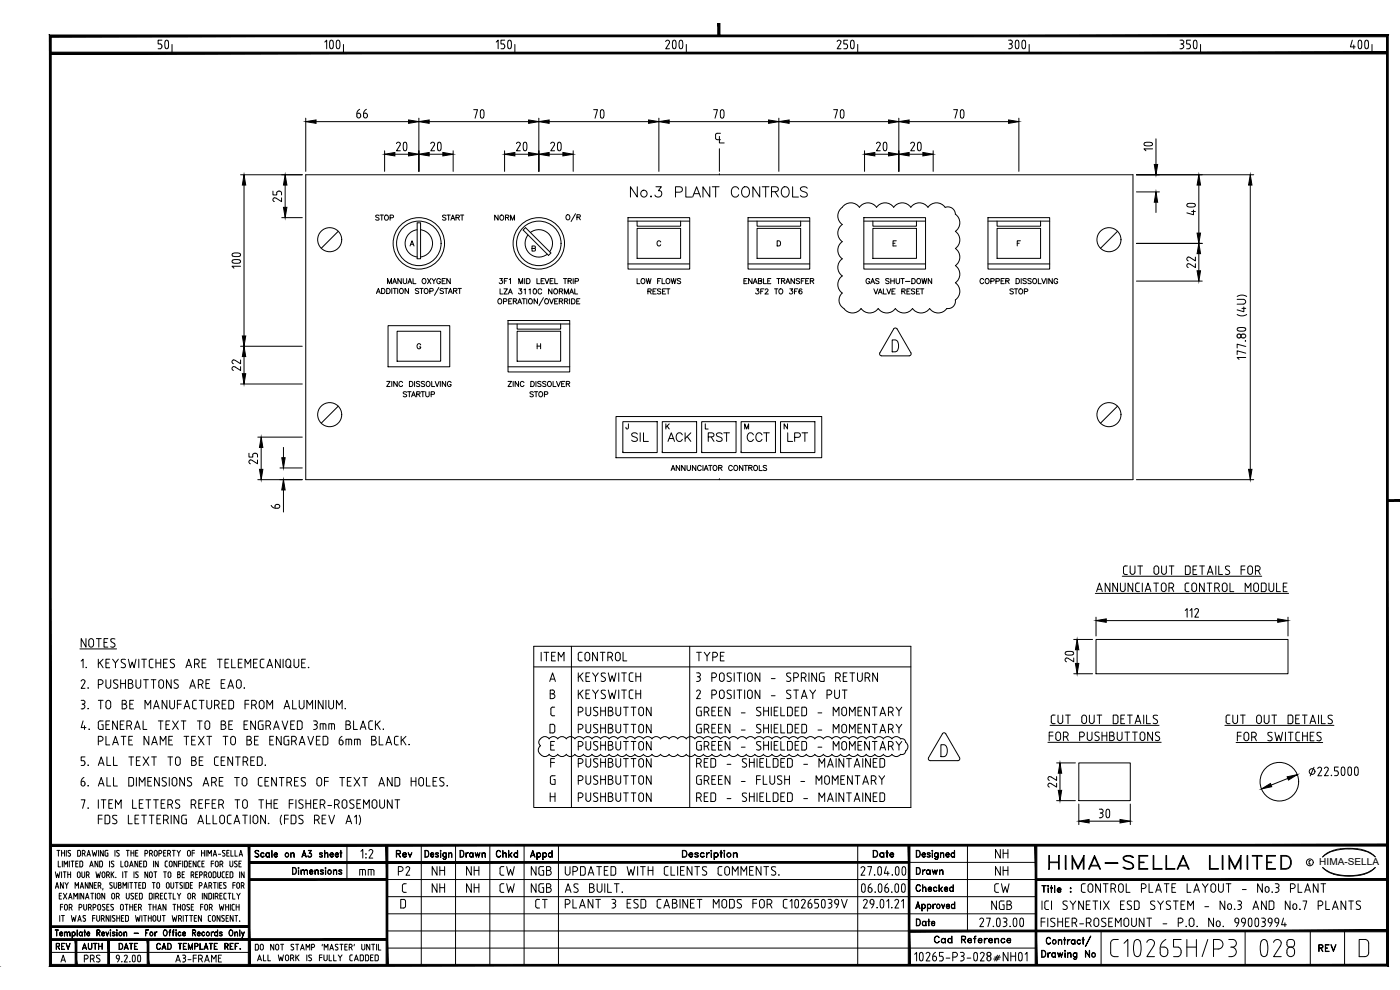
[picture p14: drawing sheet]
<svg xmlns="http://www.w3.org/2000/svg" width="420mm" height="297mm" viewBox="0 0 420 297" stroke-linecap="round" stroke-linejoin="round" font-family="sans-serif">
<defs><g id="words">
<g font-size="11.9">
<text x="42.3" y="18.3">50</text>
<text x="92.1" y="18.3">100</text>
<text x="145.3" y="18.3">150</text>
<text x="194.7" y="18.3">200</text>
<text x="248.4" y="18.3">250</text>
<text x="297.7" y="18.3">300</text>
<text x="351" y="18.3">350</text>
<text x="400.8" y="18.3">400</text>
<text x="137.2" y="39.2">70</text>
<text x="173.2" y="39.2">70</text>
<text x="209.2" y="39.2">70</text>
<text x="245.2" y="39.2">70</text>
<text x="281.2" y="39.2">70</text>
<text x="349.6" y="51.2" transform="rotate(-90 349.6 51.2)">10</text>
<text x="75.8" y="86.4" transform="rotate(-90 75.8 86.4)">100</text>
<text x="324.9" y="249.1">30</text>
</g>
<g font-size="11.5">
<text x="113.9" y="48.7">20</text>
<text x="124.2" y="48.7">20</text>
<text x="149.9" y="48.7">20</text>
<text x="160.5" y="48.7">20</text>
<text x="258.2" y="48.7">20</text>
<text x="268.5" y="48.7">20</text>
<text x="362.3" y="69.5" transform="rotate(-90 362.3 69.5)">40</text>
<text x="325.6" y="203.9" transform="rotate(-90 325.6 203.9)">20</text>
</g>
<text font-size="7.9" x="314" y="262.1">HIMA-SELLA LIMITED</text>
<g font-size="6.6">
<text x="106.2" y="37">66</text>
<text x="188.4" y="60.3">No.3 PLANT CONTROLS</text>
<text x="28.6" y="237.4" transform="rotate(-90 28.6 237.4)">6.</text>
</g>
<g font-size="6.2">
<text x="85.7" y="62.1" transform="rotate(-90 85.7 62.1)">25</text>
<text x="359.8" y="81.8" transform="rotate(-90 359.8 81.8)">22</text>
<text x="73.4" y="112.9" transform="rotate(-90 73.4 112.9)">22</text>
<text x="78.7" y="140.8" transform="rotate(-90 78.7 140.8)">25</text>
<text x="172.5" y="199.7">CONTROL</text>
<text x="208.1" y="199.7">TYPE</text>
<text x="22.9" y="207.8">2.</text>
<text x="28.6" y="207.8">PUSHBUTTONS ARE EAO.</text>
<text x="172.5" y="211">KEYSWITCH</text>
<text x="207.8" y="211">2 POSITION - STAY PUT</text>
<text x="172.5" y="221.2">PUSHBUTTON</text>
<text x="208.1" y="221.2">GREEN - SHIELDED - MOMENTARY</text>
<text x="28.6" y="231.1">ALL TEXT TO BE CENTRED.</text>
<text x="172.5" y="236.7">PUSHBUTTON</text>
<text x="208.1" y="236.7">GREEN - FLUSH - MOMENTARY</text>
<text x="318.2" y="237.8" transform="rotate(-90 318.2 237.8)">22</text>
<text x="118.5" y="263.9">P2</text>
<text x="149.2" y="263.9">CW</text>
<text x="158.4" y="263.9">NGB</text>
<text x="159.8" y="273.8">CT</text>
</g>
<g font-size="5.7">
<text x="169" y="67.7">O/R</text>
<text x="188.7" y="133.7">SIL</text>
<text x="199.7" y="133.7">ACK</text>
<text x="211.7" y="133.7">RST</text>
<text x="223.3" y="133.7">CCT</text>
<text x="235.7" y="133.7">LPT</text>
<text x="28.6" y="201.4">KEYSWITCHES ARE TELEMECANIQUE.</text>
<text x="172.5" y="205.7">KEYSWITCH</text>
<text x="207.8" y="205.7">3 POSITION - SPRING RETURN</text>
<text x="23.3" y="213.8">3.</text>
<text x="28.6" y="213.8">TO BE MANUFACTURED FROM ALUMINIUM.</text>
<text x="172.5" y="215.9">PUSHBUTTON</text>
<text x="208.1" y="215.9">GREEN - SHIELDED - MOMENTARY</text>
<text x="28.6" y="220.1">GENERAL TEXT TO BE ENGRAVED 3mm BLACK.</text>
<text x="172.5" y="226.1">PUSHBUTTON</text>
<text x="208.1" y="226.1">GREEN - SHIELDED - MOMENTARY</text>
<text x="27.9" y="231.1" transform="rotate(-90 27.9 231.1)">5.</text>
<text x="172.5" y="231.4">PUSHBUTTON</text>
<text x="208.1" y="231.4">RED - SHIELDED - MAINTAINED</text>
<text x="28.6" y="237.1">ALL DIMENSIONS ARE TO CENTRES OF TEXT AND HOLES.</text>
<text x="28.6" y="243.8">ITEM LETTERS REFER TO THE FISHER-ROSEMOUNT</text>
<text x="172.5" y="241.7">PUSHBUTTON</text>
<text x="208.1" y="241.7">RED - SHIELDED - MAINTAINED</text>
<text x="128.8" y="263.9">NH</text>
<text x="139" y="263.9">NH</text>
<text x="158.4" y="258.9">Appd</text>
<text x="297.7" y="258.6">NH</text>
<text x="297.7" y="263.9">NH</text>
<text x="128.8" y="268.8">NH</text>
<text x="139" y="268.8">NH</text>
<text x="149.2" y="268.8">CW</text>
<text x="158.4" y="268.8">NGB</text>
<text x="168.6" y="268.8">AS BUILT.</text>
<text x="297.7" y="268.8">CW</text>
<text x="323.5" y="268.8">CONTROL PLATE LAYOUT - No.3 PLANT</text>
<text x="296.7" y="274.1">NGB</text>
<text x="311.9" y="274.1">ICI SYNETIX ESD SYSTEM - No.3 AND No.7 PLANTS</text>
</g>
<g font-size="5.3">
<text x="27.9" y="220.1" transform="rotate(-90 27.9 220.1)">4.</text>
<text x="27.9" y="243.8" transform="rotate(-90 27.9 243.8)">7.</text>
<text x="118.2" y="258.6">Rev</text>
<text x="137.2" y="258.6">Drawn</text>
<text x="148.2" y="258.6">Chkd</text>
<text x="261.1" y="258.6">Date</text>
<text x="274.1" y="263.5">Drawn</text>
<text x="274.1" y="268.8">Checked</text>
<text x="274.1" y="279">Date</text>
<text x="394.8" y="286.8">REV</text>
<text x="24.3" y="290">PRS</text>
<text x="51.9" y="290">A3-FRAME</text>
</g>
<g font-size="4.9">
<text x="111.8" y="67.4">STOP</text>
<text x="147.5" y="67.4">NORM</text>
<text x="302.3" y="89.6">STOP</text>
<text x="106.9" y="263.9">mm</text>
<text x="15.9" y="286.1">REV</text>
<text x="24" y="286.1">AUTH</text>
<text x="34.9" y="286.1">DATE</text>
<text x="279.4" y="284">Cad Reference</text>
</g>
<g font-size="4.4">
<text x="120.3" y="120.3">STARTUP</text>
<text x="158" y="120.3">STOP</text>
<text x="27.2" y="201.4" transform="rotate(-90 27.2 201.4)">1.</text>
</g>
<text font-size="2.9" x="395.9" y="259.6">HIMA-SELLA</text>
</g></defs>
<!-- layer: 00-DRG_FRAME -->
<g fill="none" stroke="#000" stroke-width=".3">
<path d="M17.1 255.2h.9M17.5 258.4v1.7h.7M17.5 255.2v1.7M18.5 255.2v1.7M18.5 255.9h.9M18.7 258.4v1.7M19.4 255.2v1.7M19.9 255.2v1.7M20.8 258.4v1.7M21.2 255.2h-.5l-.3 .2 .1 .3 .5 .4a.45 .45 0 0 1 .1 .7 .45 .45 0 0 1-.7 0M21.3 258.4h.9M21.8 258.4v1.7"/>
<path d="M22.7 259.1h.6M23.4 258.4h-.7v1.7h.7M23.8 255.1l.4 .4-.1 1.2-.8 .2v-1.7h.5M24.5 258.3l.3 .4v1.2l-.8 .2v-1.7h.5M24.7 256.1h.4M25.1 256.1l.4-.2v-.5l-.8-.2v1.7M25.2 256.1l.4 .8M26.1 256.9l.5-1.7 .5 1.7M26.3 256.4h.7M27.1 259.6h.7M27.7 255.2l.3 1.7 .4-1.2 .3 1.2 .4-1.7M29.4 258.4v1.7l-.9-1.7v1.7"/>
<path d="M29.6 255.2v1.7M30.4 258.3l.4 .4-.1 1.2-.8 .2v-1.7h.5M31 255.2v1.7l-.9-1.7v1.7M31.9 255.1l-.4 .4 .2 1.3 .7 .1v-1h-.3M31.9 255.2h.5M32.9 258.4v1.7M33.6 259l.4 .3M34 259.3a.45 .45 0 0 1 .1 .7 .45 .45 0 0 1-.7 0M34.2 258.4h-.7l.1 .6M34.5 255.2v1.7M35.8 255.2h-.5l-.3 .2 .1 .3 .5 .4a.45 .45 0 0 1 .1 .7 .45 .45 0 0 1-.7 0M36.3 258.4v1.7h.7"/>
<path d="M37.7 258.4l.6 .2 .1 1a.44 .44 0 0 1-.5 .5 .44 .44 0 0 1-.4-.5zM37.9 255.2h.9M38.3 255.2v1.7M39.1 259.6h.7M39.3 255.2v1.7M39.3 255.9h.9M40.2 255.2v1.7M40.7 255.9h.5M41.4 258.4v1.7l-.9-1.7v1.7M41.4 255.2h-.7v1.7h.7M41.9 259.1h.5M42.6 258.4h-.7v1.7h.7"/>
<path d="M43.5 256.1h.4M43.6 258.3l.4 .4-.1 1.2-.8 .2v-1.7h.5M43.9 256.1l.4-.2v-.5l-.8-.2v1.7M44.9 256.1h.4M45.3 256.1l.4-.2v-.5l-.8-.2v1.7M45.4 256.1l.4 .8M46.1 258.4v1.7M46.5 255.2a.46 .46 0 0 1 .7 .4v.8a.44 .44 0 0 1-.5 .5 .44 .44 0 0 1-.4-.5zM47.5 258.4v1.7l-.9-1.7v1.7M47.7 256.1h.4M48.1 255.2l.5 .4-.5 .5M48.1 255.2h-.4v1.7"/>
<path d="M49.1 255.9h.5M49.8 255.2h-.7v1.7h.7M49.9 258.3l-.3 .4v1.2l.3 .2M49.9 258.4h.4M50.3 256.1h.5M50.7 255.2l.5 .4-.5 .5M50.8 255.2h-.5v1.7M50.8 256.1l.4 .8M51 258.4l.6 .2 .1 1a.44 .44 0 0 1-.5 .5 .44 .44 0 0 1-.4-.5zM51.7 255.2h.9M52.2 255.2v1.7M53.1 258.4v1.7l-.9-1.7v1.7"/>
<path d="M53.1 255.2l.5 .7v1M53.6 259.1h.7M54.2 255.2l-.6 .7M54.3 258.4h-.7v1.7M54.8 258.4v1.7M55.9 258.3l.3 .4v1.2l-.8 .2v-1.7h.5M56.7 259.1h.6M57.1 255.6a.43 .43 0 0 0-.3-.4 .43 .43 0 0 0-.5 .2v1a.44 .44 0 0 0 .4 .5 .44 .44 0 0 0 .4-.5M57.2 255.6v.8M57.4 258.4h-.7v1.7h.7M57.7 255.9h.7M58.4 255.2h-.7v1.7"/>
<path d="M58.8 258.4v1.7l-.8-1.7v1.7M59.7 258.3l-.3 .2v1.2l.1 .3 .6 .1M59.7 258.4h.4M60.5 255.2v1.7M60.5 255.9h.8M60.6 259.1h.5M61.3 258.4h-.7v1.7h.7M61.3 255.2v1.7M61.9 255.2v1.7M62.4 256.9v-1.7l.5 .9 .5-.9v1.7M63.4 259.1h.7M64 256.9l.5-1.7 .5 1.7"/>
<path d="M64.1 258.4h-.7v1.7M64.1 256.4h.7M64.8 258.4l.6 .2 .1 1a.44 .44 0 0 1-.4 .5 .44 .44 0 0 1-.5-.5zM65.5 256.3h.7M66 259.3h.5M66.5 259.3l.3-.2v-.5l-.8-.2v1.7M66.5 259.3l.4 .8M66.8 256.8l.4 .1M67.5 255.2h-.4l-.3 .2v.3l.7 .7-.3 .5M68.1 255.9h.5M68.8 255.2h-.7v1.7h.7M69 258.4v1.2"/>
<path d="M69.3 255.2v1.7h.7M69.9 258.4v1.2a.44 .44 0 0 1-.5 .5 .44 .44 0 0 1-.4-.5M70.5 255.2v1.7h.7M70.6 259l.4 .3M71 259.3a.45 .45 0 0 1 .1 .7 .45 .45 0 0 1-.7 0M71.2 258.4h-.7l.1 .6M71.7 259.1h.5M71.8 256.9l.5-1.7 .5 1.7M71.9 256.4h.7M72.4 258.4h-.7v1.7h.7M76.7 255.2h.6l.4 .2-.4-.2-.7 .2 .1 .4 1 .8v.3l-.4 .3-.8-.3 .4 .2 .7-.2-.2-.6-.8-.5zM78.3 256.1l.4-.3 .4 .1 .1 .3-.1-.2a.55 .55 0 0 0-.8 .5 .55 .55 0 0 0 .8 .5l.1-.1a.62 .62 0 0 1-.8 .1 .62 .62 0 0 1-.1-.9z"/>
<path d="M80 255.9l.4-.1 .4 .3-.4-.2a.58 .58 0 0 0-.6 .6 .58 .58 0 0 0 .6 .6l.4-.2a.64 .64 0 0 1-1 0 .64 .64 0 0 1 .2-1zM80.8 255.8l.1 1.4zM81.6 255.2v2zM82.3 256.4h.9l-.1-.4a.55 .55 0 0 0-.8 .5 .55 .55 0 0 0 .8 .5l.1-.1a.59 .59 0 0 1-.8 0 .59 .59 0 0 1-.1-.8 .59 .59 0 0 1 .9-.1v.5h-.9M87.2 255.8l.1 1.4zM87.6 255.9h.6l.1 1.3-.2-1.2-.3-.1-.5 .3zM90.8 256.7h1M90.8 256.6h.9M91.3 255.2l.6 2-.6-1.8-.7 1.8zM92.5 256.9l.2 .2M92.9 255.9a.63 .63 0 0 1 .7 .5 .63 .63 0 0 1-.5 .8 .63 .63 0 0 1-.7-.4l.1 .2a.62 .62 0 0 0 1-.3M93.1 256l.4 .5-.4 .6"/>
<path d="M93.4 255.2h-.9h1l-.6 .8M93.4 255.2l-.6 .8 .5 .1 .2 .3M95.9 257h.8M95.9 256.2l.9 .6-.3 .4-.6-.3 .1 .2M95.9 256h.8M96 255.9v.4M96.6 255.9l.2 .2-.3-.3-.6 .3 .8 .6M96.6 256.6v.5M97.4 255.2l.1 2zM97.7 255.9h.6l.1 1.3-.1-1.2-.4-.1-.4 .3zM99.1 256.4h.9l-.1-.4a.55 .55 0 0 0-.8 .5 .55 .55 0 0 0 .8 .5l.2-.1a.6 .6 0 0 1-.9 .1 .6 .6 0 0 1-.1-.9 .6 .6 0 0 1 .9-.1l.1 .5h-1M100.6 256.4h.9l-.1-.4a.55 .55 0 0 0-.8 .5 .55 .55 0 0 0 .8 .5l.2-.1a.59 .59 0 0 1-.8 0 .59 .59 0 0 1-.1-.8 .59 .59 0 0 1 .8-.1l.1 .5h-1"/>
<path d="M102 255.8l.6 .1zM102.3 255.2v2zM104.1 253.6v10.3M126.4 253.6v36M127.5 255.2a1.04 1.04 0 0 1 1.2 1 1.04 1.04 0 0 1-1.2 1zM127.6 255.2a.94 .94 0 0 1 1.1 1 .94 .94 0 0 1-1.1 .9zM129.3 256.4h.8l-.1-.4a.54 .54 0 0 0-.7 .5 .54 .54 0 0 0 .7 .5l.2-.1a.59 .59 0 0 1-.8 0 .59 .59 0 0 1-.1-.8 .59 .59 0 0 1 .8-.1l.1 .5h-.9M130.8 257h.7M130.8 256.2l.8 .6-.3 .4-.6-.3 .2 .2M130.8 256h.7M130.9 255.9v.4M131.4 255.9l.2 .2-.3-.3-.6 .3 .8 .6"/>
<path d="M131.4 256.6v.5M132.2 255.2l.1 .2zM132.2 255.2h.1M132.2 255.8l.1 1.4zM133.1 255.9l.4-.1 .4 .3-.4-.2a.58 .58 0 0 0-.6 .6 .58 .58 0 0 0 .6 .6l.4-.2a.63 .63 0 0 1-1 0 .63 .63 0 0 1 .2-1zM133.9 255.8v1.5a.55 .55 0 0 1-.6 .6l-.4-.3 .5 .2 .4-.2zM134.6 255.8l.1 1.4zM135 255.9h.5l.1 1.3-.2-1.2-.3-.1-.4 .3zM136.7 253.6v36M147 253.6v36M157.3 253.6v36M167.6 253.6v36"/>
<path d="M204.8 255.2h.7a1.09 1.09 0 0 1 .7 1 1.09 1.09 0 0 1-.7 1h-.7zM204.9 255.2a1.02 1.02 0 0 1 1.1 .6 1.02 1.02 0 0 1-.2 1.2l-.9 .1zM206.8 256.4h1l-.1-.4a.56 .56 0 0 0-.8 .1 .56 .56 0 0 0 .1 .8 .56 .56 0 0 0 .8-.1l.1 .1a.65 .65 0 0 1-1 .2 .65 .65 0 0 1 0-1 .65 .65 0 0 1 1 .1v.3h-1.1M208.6 257h.9M208.6 256.2l1 .6-.4 .4-.7-.3 .2 .2M208.6 256h.9M208.7 255.9v.4M209.4 255.9l.2 .2-.4-.3-.7 .3 1 .6M209.4 256.6v.5M210.3 256.1l.4-.3 .6 .3a.62 .62 0 0 0-.8-.1 .62 .62 0 0 0-.1 .9l.3 .2 .6-.2a.67 .67 0 0 1-.9 .2 .67 .67 0 0 1-.1-1zM212 255.8l.1 1.4zM212.2 256.1l.7-.3-.8 .6z"/>
<path d="M213.3 255.2l.3 .1zM213.4 255.2h.1M213.4 255.8l.1 1.4zM214.3 255.8l.1 2.1zM214.4 256.1a.66 .66 0 0 1 1-.1 .66 .66 0 0 1 0 1 .66 .66 0 0 1-1-.1l.4 .2a.59 .59 0 0 0 .7-.6 .59 .59 0 0 0-.7-.6zM216 255.8l.7 .1zM216.3 255.2l.2 2zM217.2 255.2l.3 .1-.2 .1zM217.3 255.2h.1M217.3 255.8l.1 1.4zM220.1 255.8l.1 1.4zM220.2 256.2l.5-.4 .4 .1 .2 1.3-.3-1.2-.3-.1z"/>
<path d="M257.4 253.6v36M272.8 258.7h38.1M275 255.2a1.04 1.04 0 0 1 1.2 1 1.04 1.04 0 0 1-1.2 1zM275.1 255.2a.94 .94 0 0 1 1 1 .94 .94 0 0 1-1 .9zM276.8 256.4h.8l-.1-.4a.55 .55 0 0 0-.7 .5 .55 .55 0 0 0 .7 .5l.2-.1a.59 .59 0 0 1-.8 0 .59 .59 0 0 1-.1-.8 .59 .59 0 0 1 .8-.1l.1 .5h-.9M278.3 257h.8M278.3 256.2l.9 .6-.4 .4-.6-.3 .2 .2M278.3 256h.8M278.4 255.9v.4M279 255.9l.2 .2-.4-.3-.6 .3 .9 .6M279 256.6v.5M279.7 255.2l.2 .1z"/>
<path d="M279.8 255.2h.1M279.8 255.8v1.4zM280.7 255.9l.4-.1 .4 .3-.4-.2a.58 .58 0 0 0-.6 .6 .58 .58 0 0 0 .6 .6l.4-.2a.64 .64 0 0 1-1 0 .64 .64 0 0 1 .2-1zM281.5 255.8l.1 1.5a.55 .55 0 0 1-.4 .6 .55 .55 0 0 1-.7-.3l.4 .2 .5-.2zM282.2 255.8l.1 1.4zM282.6 255.9h.6l.1 1.3-.2-1.2-.4-.1-.4 .3zM283.9 256.4h.9l-.1-.4a.55 .55 0 0 0-.8 .5 .55 .55 0 0 0 .8 .5l.2-.1a.6 .6 0 0 1-.9 .1 .6 .6 0 0 1 0-.9 .6 .6 0 0 1 .8-.1l.1 .5h-1M285.6 255.9l.5-.1 .3 .3-.3-.2a.58 .58 0 0 0-.6 .6 .58 .58 0 0 0 .6 .6l.3-.2a.64 .64 0 0 1-1 0 .64 .64 0 0 1 .2-1zM286.4 255.2l.1 2zM290.3 253.6v25.7M393.3 258.2l-.4 .3v.7l.4 .1M400 255.4a18.1 18.1 0 0 1 9.7 0"/>
<path d="M400.2 255.1l-1.7 .8-1.6 1.2 1.5-1.1 1.6-.6M402.4 254.7l-2.2 .4M402.4 254.7h4.9M407.3 254.7l1.7 .3 2.4 1M409.7 255.4l1.6 .6 1.4 1.1-1.3-1.1M16.5 279l1 .1zM16.6 261.6l.4 1.7 .3-1.1 .3 1.1 .4-1.7M16.6 266.5l.5-1.7 .5 1.7M16.8 266.1h.7M17 279.1v1.7l.1-1.7M17.8 268.8h.5M17.9 274.7v1.7"/>
<path d="M18.1 272.1h.7M18.4 274.7h.9M18.5 261.6v1.7M18.5 268h-.7v1.8h.7M18.8 271.3h-.7v1.8M18.9 274.7v1.7M19 264.8v1.7l-.9-1.7v1.7M19 261.6h.8M19 268l1.1 1.8M19.2 260.1v-1.7l.5 .9 .6-.9v1.7M19.3 279.6l.1 1.2zM19.4 261.6v1.7"/>
<path d="M19.5 264.8l.5 .8v.9M19.6 279.7h.5l.1 1.1-.1-1-.4-.1-.3 .3zM20.1 268l-1.1 1.8M20.2 271.8a.43 .43 0 0 0-.3-.4 .43 .43 0 0 0-.5 .2l-.1 1a.44 .44 0 0 0 .5 .5 .44 .44 0 0 0 .4-.5M20.2 271.8v.8M20.3 261.6v1.7M20.3 262.4h.9M20.4 279.7h.6v1.1l-.1-1-.3-.1-.4 .3zM20.5 264.8l-.5 .8M20.6 269.8l.5-1.8 .5 1.8M20.8 269.3h.7M20.8 272.3h.4"/>
<path d="M21.2 261.6v1.7M21.2 272.3l.4-.2v-.5l-.8-.3v1.8M21.3 272.3l.3 .8M21.4 274.7l.4 1.7 .3-1.1 .4 1.1 .3-1.7M21.6 279.6l.1 1.9zM21.9 279.7a.54 .54 0 0 1 .7 .6 .54 .54 0 0 1-.9 .3l.3 .1a.53 .53 0 0 0 .5-.5 .53 .53 0 0 0-.5-.5l-.3 .2zM22.2 269.8v-1.8l.5 1 .5-1v1.8M22.5 266.5v-1.7l.6 1 .5-1v1.7M23.1 279l.1 1.8zM23.3 276.4l.6-1.7 .5 1.7M23.5 276h.7M23.7 268v1.8"/>
<path d="M23.7 272.3h.5M24 279.7l.3-.1 .3 .3-.3-.2a.53 .53 0 0 0-.5 .5 .53 .53 0 0 0 .5 .5l.3-.1a.58 .58 0 0 1-.9 0 .58 .58 0 0 1 .3-.9zM24 262.1v-.3a.39 .39 0 0 0-.4-.2 .39 .39 0 0 0-.3 .2v1.3a.39 .39 0 0 0 .3 .2 .39 .39 0 0 0 .4-.2v-.3M24.1 266.5l.5-1.7 .5 1.7M24.1 262.1v.8M24.2 272.3l.3-.2v-.5l-.8-.3v1.8M24.2 266.1h.7M24.6 261.6v1.5a.39 .39 0 0 0 .4 .2 .39 .39 0 0 0 .3-.2l.1-1.5M24.6 279.6l.1 1.2zM25.1 268v1.8l-.8-1.8v1.8M25.1 271.3v1.3a.44 .44 0 0 0 .5 .5 .44 .44 0 0 0 .4-.5M25.1 279.6l.6 .1z"/>
<path d="M25.4 279l.1 1.8zM25.7 269.8l.5-1.8 .5 1.8M25.7 274.8l-.5-.1-.3 .2 .1 .3 .5 .5a.45 .45 0 0 1 .1 .6 .45 .45 0 0 1-.7 0M25.8 269.3h.7M25.9 262.6l.8-.3-.1-.7h-.7v1.7M26 271.3v1.3M26.4 264.8v1.7l-.8-1.7v1.7M26.4 262.6l.4 .7M26.5 272.3h.5M26.9 260.1l.6-1.7 .5 1.7M27 272.3l.3-.2v-.5l-.8-.3v1.8M27.1 272.3l.3 .8"/>
<path d="M27.2 268h.9M27.7 268v1.8M27.8 264.8v1.7l-.9-1.7v1.7M27.8 275.5h.7M27.9 272.3h.5M28.3 265.6h.5M28.4 272.3l.3-.2v-.5l-.8-.3v1.8M28.5 274.7h-.7v1.7M28.6 268v1.8M28.8 261.6l.3 1.7 .4-1.1 .3 1.1 .3-1.7M29 264.8h-.7v1.7h.7M29 274.7v1.2a.44 .44 0 0 0 .5 .5 .44 .44 0 0 0 .4-.5"/>
<path d="M29.1 279.9l.8-.1v-.6l-.8-.1v1.7v-1.8l.9 .2-.1 .7-.8 .1M29.1 268.5a.43 .43 0 0 1 .4-.5 .43 .43 0 0 1 .5 .3v1a.44 .44 0 0 1-.4 .4 .44 .44 0 0 1-.5-.4M29.2 268.5v.8M29.5 265.8l.7-.3-.1-.6-.6-.1v1.7M29.5 280l.5 .8-.4-.8M29.9 274.7v1.3M30 265.8l.3 .7M30.2 271.8a.43 .43 0 0 0-.3-.4 .43 .43 0 0 0-.5 .2l-.1 1a.44 .44 0 0 0 .4 .5 .44 .44 0 0 0 .5-.5M30.2 271.8v.8M30.4 275.7l.8-.3-.1-.6-.7-.1v1.7M30.9 261.6l.5 .2v1.3a.39 .39 0 0 1-.3 .2 .39 .39 0 0 1-.4-.2l-.1-1zM30.9 266.5l-.1 .5"/>
<path d="M30.9 272l.4 .3M30.9 275.7l.4 .7M31.3 272.3a.45 .45 0 0 1 .1 .7 .45 .45 0 0 1-.7 0M31.4 268v1.8l-.8-1.8v1.8M31.5 271.4h-.7l.1 .6M31.8 279.6l.4 1.1 .4-1.1-.4 1.2zM32 262.6l.8-.3-.2-.7h-.6v1.7M32 272.1h.6M32.5 262.6l.4 .7M32.7 274.7v1.7l-.9-1.7v1.7M32.7 271.3h-.7v1.8h.7M33 264.9h.7"/>
<path d="M33 264.9v.5l.5 .4a.44 .44 0 0 1 .1 .6 .44 .44 0 0 1-.7 0M33 279.1l.3 .1-.2 .1zM33.1 279.1h.1M33.1 279.6l.1 1.2zM33.2 274.7v1.7M33.4 261.6v1.7M33.4 272l.5 .3M33.6 262.3l.6 1M33.7 268.1l.6 .2 .1 1a.44 .44 0 0 1-.4 .4 .44 .44 0 0 1-.5-.4zM33.7 276.3l.5 .1M33.8 279.8h.6M33.8 280l.7 .6-.3 .2-.5-.2"/>
<path d="M33.8 279.7v.3M33.9 272.3a.45 .45 0 0 1 0 .7 .45 .45 0 0 1-.6 0M34 271.4h-.7l.1 .6M34.2 264.8l.1 1.5a.39 .39 0 0 0 .3 .2 .39 .39 0 0 0 .4-.2l.1-1.5M34.2 261.6l-.8 1M34.4 279.7l.1 .2-.3-.3-.5 .3 .7 .5M34.5 274.8l-.4-.1-.3 .2v.3l.7 .7-.3 .5M34.8 263.3h.1M34.9 269l.8-.3-.1-.6-.7-.1v1.8M35 279.1l.2 .1-.1 .1zM35.1 279.1h.1M35.1 279.6v1.2z"/>
<path d="M35.1 274.7v1.7M35.1 275.5h.8M35.5 269l.3 .8M35.6 265.6h.4M35.9 274.7v1.7M36 264.8l.3 .4-.3 .4 .4 .5-.4 .4M36 264.8h-.4v1.7h.4M36.4 271.4l.6 .2v1a.44 .44 0 0 1-.4 .5 .44 .44 0 0 1-.4-.5zM36.5 275.5h.5M36.8 261.6v1.7M36.9 266.5v-1.7l.5 1 .5-1v1.7M37.1 279.6l.1 1.2z"/>
<path d="M37.2 274.7h-.7v1.7h.7M37.3 261.6h.9M37.4 279.7h.6v1.1l-.1-1-.3-.1-.4 .3zM37.5 271.3h.9M37.8 261.6v1.7M37.9 268v1.3a.44 .44 0 0 0 .4 .4 .44 .44 0 0 0 .5-.4v-1.3M38 271.3v1.8M38.2 276.4l.3-.2 .1-1.1-.2-.4h-.7v1.7h.5M38.4 264.8v1.7M38.9 260.1l.5-1.7 .6 1.7M38.9 271.3v1.8M38.9 272.1h.9"/>
<path d="M38.9 264.8h.9M39.3 269.6l.4 .1M39.4 264.8v1.7M39.8 271.3v1.8M40.1 268.1l-.5-.1-.3 .2v.4l.8 .7-.4 .5M40.2 261.6v1.7M40.2 280h1.3zM40.3 264.8h.8M40.3 272.1h.6M40.6 268.8h.5M40.7 274.7l.3 1.7 .4-1.1 .3 1.1 .4-1.7M40.7 263.2l.4 .1"/>
<path d="M40.7 264.8v1.7M40.8 261.7h.7M40.8 261.7l.1 .5M40.9 262.3l.6 .5-.4 .5M41 271.3h-.7v1.8h.7M41.3 268h-.7v1.8h.7M41.6 272.3h.4M41.7 265.6h.5M42 272.3l.4-.2v-.5l-.8-.3v1.8M42.1 272.3l.4 .8M42.3 264.8h-.6v1.7h.6M42.3 268l.4 .4-.1 1.2-.3 .2"/>
<path d="M42.4 268h-.6v1.8h.6M42.6 274.7v1.7M42.8 264.8l.8 .2-.1 1.5h-.7zM43.1 274.7h.9M43.5 274.7v1.7M43.7 279h.9l-.8 .1v1.7zM43.8 279.9h.4l-.4 .1M44.3 261.6v1.7l-.8-1.7v1.7M44.5 274.7v1.7M44.5 275.5h.9M44.6 271.3h.8M44.8 268l.8 .2-.1 1.5-.7 .1z"/>
<path d="M45 271.3v1.8M45.1 261.6l.5 .2v1.3a.39 .39 0 0 1-.3 .2 .39 .39 0 0 1-.4-.2v-1zM45.4 274.7v1.7M45.7 264.8h.8M45.9 275.2a.44 .44 0 0 1 .4-.5 .44 .44 0 0 1 .5 .5M45.9 275.2v.7a.44 .44 0 0 0 .4 .5 .44 .44 0 0 0 .5-.5v-.7M46 271.3v1.8M46 272.1h.8M46.1 264.8v1.7M46.2 268v1.8M46.2 261.6h.9M46.4 279.6l.1 1.2z"/>
<path d="M46.6 261.6v1.7M46.7 269l.8-.3-.1-.6-.7-.1v1.8M46.7 279.7l.4-.1-.6 .5zM46.8 271.3v1.8M47.3 264.9l.5 .1v1.3a.39 .39 0 0 1-.3 .2 .39 .39 0 0 1-.4-.2v-1zM47.3 269l.3 .8M47.3 274.7v1.2a.44 .44 0 0 0 .4 .5 .44 .44 0 0 0 .5-.5v-1.2M47.3 273.1l.6-1.8 .5 1.8M47.5 272.6h.7M48.1 268.8h.6M48.7 274.7h.9M48.8 268h-.7v1.8h.7"/>
<path d="M49.1 261.6h.8M49.1 274.7v1.7M49.3 279.1l.1-.1a.95 .95 0 0 1 .8 .9 .95 .95 0 0 1-.8 .9 1.21 1.21 0 0 1-.1-1.7zM49.3 279.2l.2-.1a.87 .87 0 0 1 .7 .8 .87 .87 0 0 1-.7 .8l-.4-.6zM49.5 261.6v1.7M49.8 271.3v1.8l-.9-1.8v1.8M49.9 260.1h.4M50.1 268l-.7 .2-.1 1.2 .2 .3 .6 .1M50.1 264.9l.6 .1v1.3a.39 .39 0 0 1-.4 .2 .39 .39 0 0 1-.3-.2l-.1-1zM50.6 268h.9M50.6 279.6l.6 .1zM51 268v1.8"/>
<path d="M51 279.1l-.1 1.7v-1.5l.3-.3-.3 .2M51.3 262.1l-.1-.3a.39 .39 0 0 0-.3-.2 .39 .39 0 0 0-.4 .2v1.3a.39 .39 0 0 0 .4 .2 .39 .39 0 0 0 .3-.2l.1-.3M51.3 264.8v1.5a.39 .39 0 0 0 .4 .2 .39 .39 0 0 0 .4-.2v-1.5M51.3 262.1v.8M51.7 274.7l.3 1.7 .4-1.1 .3 1.1 .4-1.7M51.7 279.6l.5 .1zM51.9 271.3h.9M52 268v1.8h.7M52.1 279.1l-.2 1.7v-1.5l.4-.3-.3 .2M52.3 271.3v1.8M52.6 264.8h.9M52.8 279l.1 .3z"/>
<path d="M52.8 279.1h.1M52.8 279.6l.1 1.2zM53.1 264.8v1.7M53.2 268l.5 .8v1M53.3 271.3v1.8M53.3 272.1h.9M53.3 261.6l.7 .2v.4l-.3 .2 .4 .4-.4 .5h-.4zM53.3 262.4h.4M53.6 275.7l.8-.3-.2-.6-.6-.1v1.7M53.6 279.7l.4-.1 .2 .4v-.2a.48 .48 0 0 0-.7 .4 .48 .48 0 0 0 .7 .5l.1-.1a.58 .58 0 0 1-.9 0 .58 .58 0 0 1 .2-.9zM54.1 264.9h.6M54.1 264.9v.5l.5 .4"/>
<path d="M54.1 275.7l.4 .7M54.2 271.3v1.8M54.3 268l-.6 .8M54.6 265.8a.44 .44 0 0 1 0 .6 .44 .44 0 0 1-.6 0M54.7 262.4h.5M54.9 271.4l.6 .2 .1 1a.44 .44 0 0 1-.5 .5 .44 .44 0 0 1-.4-.5zM55 274.7v1.7M55.3 264.8v1.7M55.4 261.6h-.7v1.7h.7M55.5 274.7h.9M55.8 264.8l.8 .2-.2 1.5h-.6zM56 274.7v1.7"/>
<path d="M56.3 272l.4 .3M56.6 268.1a.46 .46 0 0 1 .6 .4v.8a.44 .44 0 0 1-.4 .4 .44 .44 0 0 1-.5-.4zM56.7 272.3a.45 .45 0 0 1 0 .7 .45 .45 0 0 1-.6 0M56.9 271.4h-.7l.1 .6M56.9 274.7h.9M57.1 265.6h.5M57.4 262.6l.7-.3-.1-.7h-.6v1.7M57.4 274.7v1.7M57.4 272.1h.5M57.8 269h.4M57.8 264.8h-.7v1.7h.7M57.8 279.9l.8-.1v-.6l-.8-.1v1.7v-1.8l.8 .1v.8l-.8 .1"/>
<path d="M57.9 262.6l.3 .7M58.1 271.3h-.7v1.8h.7M58.2 268l.4 .5-.4 .5M58.2 268h-.4v1.8M58.2 280l.5 .8-.4-.8M58.3 269l.3 .8M58.3 275.5h.5M58.7 262.4h.5M59 274.7h-.7v1.7h.7M59.4 261.6h-.7v1.7h.7M59.8 265.8l.8-.3-.2-.6-.6-.1v1.7M59.9 262.6l.8-.3-.2-.7h-.6v1.7"/>
<path d="M60.2 272.1h.7M60.4 274.7v1.7l-.9-1.7v1.7M60.7 268v1.8M60.8 279.7l.3-.1 .3 .4-.1-.2a.48 .48 0 0 0-.7 .4 .48 .48 0 0 0 .7 .5l.1-.1a.57 .57 0 0 1-.9 0 .57 .57 0 0 1 .3-.9zM60.9 271.3h-.7v1.8M61.2 266.5l.5-1.7 .5 1.7M61.3 262.6l.7-.3-.1-.7h-.6v1.7M61.3 266.1h.7M61.6 271.4l.6 .2 .1 1a.44 .44 0 0 1-.4 .5 .44 .44 0 0 1-.5-.5zM61.8 262.6l.3 .7M62.1 268v1.8l-.8-1.8v1.8M62.7 268l.8 .2-.2 1.5-.6 .1z"/>
<path d="M62.7 265.8l.8-.3-.2-.6-.6-.1v1.7M62.8 261.6l.6 .2v1.3a.39 .39 0 0 1-.4 .2 .39 .39 0 0 1-.3-.2l-.1-1zM62.8 272.3h.5M62.9 276.4h.3M63.2 265.8l.3 .7M63.2 274.7l-.6 .2-.1 1.1 .4 .4M63.3 272.3l.3-.2v-.5l-.8-.3v1.8M63.4 272.3l.3 .8M63.4 279.6l.1 1.2zM63.7 279.7l.4-.1-.6 .5zM63.7 275.2a.44 .44 0 0 1 .5-.5 .44 .44 0 0 1 .4 .5M63.8 275.2v.8"/>
<path d="M64.1 268v1.8M64.1 264.8h.8M64.5 264.8v1.7M64.6 269l.8-.3-.2-.6-.6-.1v1.8M64.6 279.7l.4-.1 .3 .3-.3-.2a.53 .53 0 0 0-.6 .5 .53 .53 0 0 0 .6 .5l.3-.1a.58 .58 0 0 1-1 0 .58 .58 0 0 1 .3-.9zM64.6 275.2v.7a.44 .44 0 0 1-.4 .5 .44 .44 0 0 1-.5-.5M64.8 262l-.2-.4h-.6v1.7h.6l.2-.4M64.8 262v.9M65.1 269l.3 .8M65.3 279v1.8zM65.3 261.6l.1 1.5a.39 .39 0 0 0 .3 .2 .39 .39 0 0 0 .4-.2l.1-1.5M65.4 264.8v1.7"/>
<path d="M65.8 271.3l.3 1.8 .4-1.2 .3 1.2 .4-1.8M65.9 265.6h.5M65.9 280l.8 .5-.3 .3-.6-.2 .2 .1M65.9 279.8h.7M66 268.8h.5M66 279.7v.3M66 274.7v1.7l-.8-1.7v1.7M66.5 279.7l.2 .2-.3-.3-.6 .3 .8 .5M66.6 264.8h-.7v1.7h.7M66.7 262.9l.1 .4h.6M66.7 268h-.7v1.8h.7M66.7 262v.9"/>
<path d="M67.2 264.9h.6M67.2 264.9l.1 .6M67.2 269.4l.2 .3 .5 .1M67.2 268.4v1M67.3 265.5l.4 .3a.44 .44 0 0 1 0 .6 .44 .44 0 0 1-.6 0M67.3 274.8l-.4-.1-.3 .2v.3l.5 .5a.45 .45 0 0 1 .1 .6 .45 .45 0 0 1-.7 0M67.4 261.6h-.6l-.1 .4M67.7 271.3v1.8M67.7 272.1h.9M67.9 262.4h.5M67.9 275.5h.5M67.9 268l-.5 .1-.2 .3"/>
<path d="M68.4 268h.9M68.5 261.6h-.6v1.7h.6M68.6 274.7h-.7v1.7h.7M68.6 271.3v1.8M68.9 268v1.8M69 279.1l.2-.1a.94 .94 0 0 1 .7 .9 .94 .94 0 0 1-.7 .9 1.21 1.21 0 0 1-.2-1.7zM69 279.2l.2-.1a.87 .87 0 0 1 .7 .8 .87 .87 0 0 1-.7 .8 1.08 1.08 0 0 1-.2-1.5zM69.1 271.3v1.8M69.6 272.7l.2 .3 .6 .1M69.7 271.7v1M69.8 268v1.8h.7M69.9 262l-.2-.4h-.7v1.7h.7l.2-.4"/>
<path d="M69.9 262v.9M69.9 265.6h.7M70 274.7v1.7l-.9-1.7v1.7M70 271.3l-.4 .4M70 271.3h.4M70.4 279.6l.1 1.2zM70.5 274.7h.9M70.6 264.8h-.7v1.7M70.7 279.7h.5l.1 1.1-.1-1-.3-.1-.4 .3zM70.9 271.3v1.8M70.9 272.1h.9M70.9 274.7v1.7"/>
<path d="M71.1 268l.5 .8v1M71.3 264.9l.5 .1v1.3a.39 .39 0 0 1-.3 .2 .39 .39 0 0 1-.4-.2v-1zM71.8 271.3v1.8M71.9 261.6v1.7M71.9 279l.1 1.8zM72.1 268l-.5 .8M72.4 265.8l.8-.3-.2-.6-.6-.1v1.7M72.9 265.8l.4 .7M73.3 261.6v1.7l-.9-1.7v1.7M73.3 279.6l-.7 1.9zM87.8 260.3a1.04 1.04 0 0 1 1.2 1 1.04 1.04 0 0 1-1.2 1zM87.9 260.4a.94 .94 0 0 1 1 .9 .94 .94 0 0 1-1 .9z"/>
<path d="M89.6 260.3v.3zM89.6 260.4h.1M89.6 261v1.3zM90.3 261l.1 1.3zM90.7 261.1h.6l.1 1.2-.2-1.1-.4-.1-.4 .3zM91.6 261.1h.6l.1 1.2-.2-1.1-.3-.1-.4 .3zM93 261.5h.8l-.1-.3a.51 .51 0 0 0-.7 .1 .51 .51 0 0 0 .1 .7 .51 .51 0 0 0 .7-.1l.1 .2a.6 .6 0 0 1-.8 0 .6 .6 0 0 1-.1-.8 .6 .6 0 0 1 .8-.1l.1 .4h-.9M94.5 261l.1 1.3zM94.8 261.1h.6l.1 1.2-.1-1.1-.4-.1-.4 .3zM96.2 262.1h.8M96.2 261.4l.9 .5-.4 .4-.6-.2 .2 .1M96.2 261.2h.8"/>
<path d="M96.3 261.1v.4M96.9 261.1l.2 .2-.4-.3-.5 .1-.1 .2 .9 .5M96.9 261.8v.4M97.7 260.3v.3zM97.7 260.4h.1M97.7 261v1.3zM100.1 261v1.3zM100.4 261.1h.6l.1 1.2-.2-1.1-.3-.1-.5 .3zM101.7 262.1h.8M101.7 261.4l.9 .5-.3 .4-.6-.2 .1 .1M101.7 261.2h.8M101.8 261.1v.4"/>
<path d="M102.4 261.1l.2 .2-.3-.3-.6 .1v.2l.8 .5M102.4 261.8v.4M116.1 263.9h194.8M116.1 269h194.8M116.1 274.2h194.8M116.1 279.3h156.7M275 272.1h1M275.1 272h.8M275.5 270.6l.6 2-.6-1.7-.7 1.7zM276.6 271.3l.1 2zM276.9 271.4a.6 .6 0 0 1 .8 .6 .6 .6 0 0 1-1 .3l.4 .2a.58 .58 0 0 0 .6-.6 .58 .58 0 0 0-.6-.5l-.4 .2zM278.3 271.3l.1 2z"/>
<path d="M278.6 271.4a.6 .6 0 0 1 .8 .6 .6 .6 0 0 1-1 .3l.3 .2a.58 .58 0 0 0 .6-.6 .58 .58 0 0 0-.6-.5l-.3 .2zM280 271.3l.1 1.3zM280.3 271.4l.4-.1-.6 .6zM282.6 271.3l.5 1.1 .4-1.1-.4 1.3zM284.1 271.9h.8l-.1-.5a.54 .54 0 0 0-.8 .5 .54 .54 0 0 0 .8 .5l.2-.1a.59 .59 0 0 1-.8 .1 .59 .59 0 0 1-.1-.8 .59 .59 0 0 1 .8-.2l.1 .6h-.9M285.7 271.4l.4-.1 .4 .3-.4-.2a.58 .58 0 0 0-.5 .5 .58 .58 0 0 0 .5 .6l.4-.2a.63 .63 0 0 1-1 0 .63 .63 0 0 1 .2-.9zM286.5 270.6l.1 2zM312.7 265.7l1.2 .1zM313.2 265.8v1.9l.1-1.9M314.4 265.8l.2-.1 .1 .2-.2 .1zM314.5 265.8h.1M314.5 266.4l.1 1.3z"/>
<path d="M315.2 266.4l.7 .1zM315.5 265.7l.1 2zM316.5 265.7l.1 2zM317.4 267h.9l-.1-.4a.57 .57 0 0 0-.7 .1 .57 .57 0 0 0 .1 .8 .57 .57 0 0 0 .7-.1 .66 .66 0 0 1-.9 .1 .66 .66 0 0 1-.1-.9 .66 .66 0 0 1 .9-.1l.2 .6h-1M321.3 266.4l.2 .1-.1 .2zM321.3 266.5h.1M321.3 267.4l.2 .2-.1 .1zM330.5 279.3v10.3M373.7 279.3v10.3M393.2 279.3v10.3M400 262l-1.6-.7-1.5-1 1.6 1.2 1.7 .8M400 262.1a18.1 18.1 0 0 0 9.7 0"/>
<path d="M400.2 262.3l2.2 .4M403.5 279.3v10.3M411.4 261.4l1.3-1.1-1.4 1-1.6 .7M411.4 261.4l-2 .9a16.5 16.5 0 0 1-7 .4M.2 290.1h.1M15.1 285.8h59.7M17.9 280.1h.8l-.1-.3a.48 .48 0 0 0-.7 .4 .48 .48 0 0 0 .7 .5l.2-.1a.52 .52 0 0 1-.7 0 .52 .52 0 0 1-.1-.7 .52 .52 0 0 1 .7-.1l.1 .4h-.9M18.3 288.6l.7-2 .6 2M18.5 288.1h.9M26.1 280.1h.8l-.1-.3a.48 .48 0 0 0-.7 .4 .48 .48 0 0 0 .7 .5l.1-.1a.52 .52 0 0 1-.7 0 .52 .52 0 0 1 0-.7 .52 .52 0 0 1 .7-.1v.4h-.8M30.5 280.1h.8l-.1-.3a.48 .48 0 0 0-.7 .4 .48 .48 0 0 0 .7 .5l.2-.1a.52 .52 0 0 1-.8 0 .52 .52 0 0 1 0-.7 .52 .52 0 0 1 .7-.1l.1 .4h-.9M34.4 280.3v.4"/>
<path d="M35.8 287.5l-.5 1.1M38.1 287.4l-.8 1.2h.9M39.8 286.8v1.6l.5 .2a1.3 1.3 0 0 0 .2-1.8M41.4 286.8v1.6l.5 .2a1.28 1.28 0 0 0 .2-1.8M47.1 283.3l.7-.3 .4 .5a.57 .57 0 0 0-.7-.4 .57 .57 0 0 0-.4 .6v.5a.57 .57 0 0 0 .4 .6 .57 .57 0 0 0 .7-.4 .61 .61 0 0 1-.7 .5 .61 .61 0 0 1-.5-.7zM48.7 284.4h1M48.8 284.3h.8M49.2 283l.6 1.9-.6-1.6-.6 1.6zM50.3 283a.94 .94 0 0 1 1.2 .9 .94 .94 0 0 1-1.2 1zM50.4 283.1a.85 .85 0 0 1 1 .8 .85 .85 0 0 1-1 .9zM53.5 283l1 .1zM54 283.1v1.8l.1-1.8"/>
<path d="M54.8 280.1h.8l-.1-.3a.45 .45 0 0 0-.6 .1 .45 .45 0 0 0 .1 .6 .45 .45 0 0 0 .6 0l.1 .1a.53 .53 0 0 1-.8 0 .53 .53 0 0 1 0-.7 .53 .53 0 0 1 .7-.1l.1 .4h-.9M55.1 284.8v-1.7l.9-.1h-1v1.9M56.5 283l.7 1.6 .6-1.6v1.9l-.1-1.4-.5 1.4-.6-1.4-.1 1.4zM58.5 283.9l.8-.1v-.6l-.8-.1-.1 1.8v-1.9l1 .2-.1 .7-.8 .1M59.3 280.1h.7l-.1-.3a.45 .45 0 0 0-.6 .1 .45 .45 0 0 0 .1 .6 .45 .45 0 0 0 .6 0l.1 .1a.53 .53 0 0 1-.7 0 .53 .53 0 0 1-.1-.7 .53 .53 0 0 1 .7-.1l.1 .4h-.8M60 283l.1 1.8 .9 .1h-1zM61.8 283l.7 1.9-.7-1.6-.6 1.6zM62.8 283l1 .1zM63.2 283.1v1.8l.1-1.8M64.4 284.8v-1.7l.8-.1h-.9v1.9M65.9 280.7h.7M66.5 280.3v.4"/>
<path d="M67.5 283.9l.8-.1v-.6l-.8-.1v1.8v-1.9l.9 .2-.1 .7-.8 .1M69 283h1l-.9 .1v1.7l.9 .1h-1zM69.1 283.9h.5l-.5 .1M70.5 283h1l-.9 .1v1.8zM70.6 283.9h.5l-.5 .1M72 284.7l.2 .1zM72.1 284.7h.1M72.9 280.7l-.4-1.1 .4 1.2M77.2 283.3l.3 .4M77.2 283.3h-.6v1.8h.6M77.3 288.3l.6-1.8 .6 1.8M77.5 287.8h.8"/>
<path d="M77.5 284.7l-.3 .4M77.6 283.7v1M78.3 283.4a.48 .48 0 0 1 .7 .4v.8a.46 .46 0 0 1-.4 .4 .46 .46 0 0 1-.5-.4zM79.1 286.5v1.8h.7M80.4 286.5v1.8h.8M82.2 283.3v1.8l-1-1.8v1.8M82.9 283.4a.48 .48 0 0 1 .8 .4l-.1 .8a.46 .46 0 0 1-.4 .4 .46 .46 0 0 1-.5-.4zM83.5 286.5l.4 1.8 .4-1.2 .4 1.2 .4-1.8M84.2 283.3h.9M84.7 283.3v1.8M86.6 287a.48 .48 0 0 0-.5-.5 .48 .48 0 0 0-.4 .5v.8a.48 .48 0 0 0 .4 .5 .48 .48 0 0 0 .5-.5M86.6 287v.8"/>
<path d="M87.2 287.5h.5a.48 .48 0 0 0 .5-.5 .48 .48 0 0 0-.5-.5h-.5v1.8M87.5 284l.5 .3M87.8 287.5l.4 .8M88 284.3a.47 .47 0 0 1 0 .7 .47 .47 0 0 1-.7 0M88.2 283.4h-.8l.1 .6M88.7 283.3h.9M88.8 286.5v1.8M89 287.2l.7 1.1M89.2 283.3v1.8M89.7 286.5l-.9 1M90.2 285.1l.6-1.8 .5 1.8M90.4 284.6h.7"/>
<path d="M91.9 285.1v-1.8l.5 1 .6-1v1.8M92.1 286.5v1.8M93.5 286.6l-.5-.1-.3 .3v.3l.6 .4a.48 .48 0 0 1 0 .7 .48 .48 0 0 1-.7 0M93.5 284.3h.5M94 283.3a.48 .48 0 0 1 .4 .5 .48 .48 0 0 1-.4 .5M94 283.3h-.5v1.8M95.9 287.3h.7M96.6 286.5h-.7v1.8M96.8 283.3l-.1 .5M97.2 286.5v1.3a.48 .48 0 0 0 .5 .5 .48 .48 0 0 0 .5-.5M97.3 285.1v-1.8l.6 1 .5-1v1.8M98.2 286.5v1.3"/>
<path d="M98.8 286.5v1.8h.7M99 285.1l.5-1.8 .6 1.8M99.1 284.6h.8M100.1 286.5v1.8h.8M101.4 283.4l-.4-.1-.4 .2 .1 .4 .6 .4a.47 .47 0 0 1 0 .7 .47 .47 0 0 1-.7 0M101.5 286.5l.6 .8v1M102 283.3h.9M102.5 283.3v1.8M102.7 286.5l-.6 .8M103.5 284.1h.6M104.2 283.3h-.7v1.8h.7M104.8 284.3h.4a.47 .47 0 0 0 .5-.5 .47 .47 0 0 0-.5-.5h-.4v1.8"/>
<path d="M105.3 284.3l.4 .8M105.8 286.5l-.6 .1-.2 .3v1.2l.8 .2M106.4 288.3l.5-1.8 .6 1.8M106.4 283.3l-.1 .5M106.6 287.8h.7M108.1 286.5l.9 .2 .1 1.2-.2 .3-.8 .1zM108.6 283.3v1.3a.46 .46 0 0 0 .4 .4 .46 .46 0 0 0 .5-.4v-1.3M110.6 286.9l-.2-.3-.7-.1v1.8l.7-.1 .2-.3M110.6 286.9v1M111 283.3v1.8l-1-1.8v1.8M111.2 287.3h.6M111.5 283.3h1"/>
<path d="M112 286.5h-.8v1.8h.8M112 283.3v1.8M112.6 286.5l.9 .2v1.2l-.2 .3-.7 .1zM113 283.3v1.8M113.6 283.3v1.8h.7M116.1 284.5h194.8M312.6 285.1a1.06 1.06 0 0 1 1.3 1.1 1.06 1.06 0 0 1-1.3 1zM312.7 285.2a.94 .94 0 0 1 1.1 1 .94 .94 0 0 1-1.1 .9zM314.2 281.5l.7-.3 .4 .5a.64 .64 0 0 0-.7-.4 .64 .64 0 0 0-.5 .7v.5a.63 .63 0 0 0 .3 .6 .63 .63 0 0 0 .6 0l.3-.3a.67 .67 0 0 1-.8 .5 .67 .67 0 0 1-.5-.8zM314.5 285.8l.1 1.4zM314.8 285.9l.5-.1-.7 .6zM315.9 285.9l.4-.1 .4 .3-.4-.2a.59 .59 0 0 0-.6 .6 .59 .59 0 0 0 .6 .6l.4-.2a.65 .65 0 0 1-1 0 .65 .65 0 0 1 .2-1z"/>
<path d="M316.7 285.8l.1 1.4zM317.4 285.8l.4 1.1 .4-1.1 .3 1.1 .5-1.1-.5 1.4-.3-1.1-.4 1.1zM317.6 281.9l.1 1.4zM317.9 282h.7l.1 1.3-.2-1.2-.4-.1-.4 .3zM319.2 281.9l.6 .1zM319.4 281.2l.1 2.1zM319.5 285.2l.2-.1 .1 .3zM319.6 285.2h.1M319.6 285.8l.1 1.4zM320.3 281.9l.1 1.4zM320.4 285.8l.1 1.4zM320.5 282.2l.6-.3-.7 .6z"/>
<path d="M320.7 285.9h.7v1.3l-.1-1.2-.4-.1-.4 .3zM321.6 282.2l.3-.3 .6 .3-.3-.2a.59 .59 0 0 0-.6 .6 .59 .59 0 0 0 .6 .6l.3-.2a.63 .63 0 0 1-.9 .1 .63 .63 0 0 1 0-.9zM322.3 285.9l.5-.1 .3 .3-.3-.2a.59 .59 0 0 0-.7 .6 .59 .59 0 0 0 .7 .6l.3-.2a.65 .65 0 0 1-1 0 .65 .65 0 0 1 .2-1zM322.5 281.9l.1 1.4zM323.1 285.8v1.8l-.6 .3-.4-.3 .5 .2 .4-.2zM323.5 282l.5-.1 .2 .4-.1-.2a.55 .55 0 0 0-.8 .5 .55 .55 0 0 0 .8 .5l.2-.1a.65 .65 0 0 1-1 0 .65 .65 0 0 1 .2-1zM324.7 281.9l.7 .1zM325 281.2l.1 2.1zM325.8 285.1l1.1 1.8 .1-1.8v2.1l-1.2-1.8v1.8zM327.3 280.8l-1.6 3.2z"/>
<circle cx="86.1" cy="256.5" r=".57"/>
<circle cx="86.1" cy="256.5" r=".65"/>
<circle cx="218.7" cy="256.5" r=".59"/>
<circle cx="218.7" cy="256.5" r=".68"/>
<circle cx="393.1" cy="258.7" r="1.03"/>
<circle cx="71.9" cy="276.4" r=".05"/>
<circle cx="98.9" cy="261.6" r=".65"/>
<circle cx="98.9" cy="261.6" r=".58"/>
<circle cx="281.6" cy="271.9" r=".65"/>
<circle cx="281.6" cy="271.9" r=".57"/>
<circle cx="36.1" cy="280.2" r=".51"/>
<circle cx="36.1" cy="280.2" r=".58"/>
<circle cx="36.5" cy="288.6" r=".05"/>
<circle cx="39" cy="288.6" r=".05"/>
<circle cx="45.4" cy="280.2" r=".51"/>
<circle cx="45.4" cy="280.2" r=".58"/>
<circle cx="62.4" cy="280.2" r=".58"/>
<circle cx="62.4" cy="280.2" r=".52"/>
<circle cx="316.4" cy="282.6" r=".57"/>
<circle cx="316.4" cy="282.6" r=".64"/>
<circle cx="328.2" cy="286.5" r=".65"/>
<circle cx="328.2" cy="286.5" r=".58"/>
</g>
<g fill="#000" stroke="#000" stroke-width=".3">
<path d="M15.1 15.6v.6l401.3-.6zM15.1 16.2l401.3-.6v.6z"/>
<path d="M416.4 149.9v.5l3.8-.5zM416.4 150.4l3.8-.5v.5z"/>
<path d="M74.8 259h198v-.5zM74.8 258.5h198l-198 .5z"/>
<path d="M272.6 253.6l.5 36v-36zM272.6 253.6l.5 36h-.5z"/>
<path d="M15.1 253.9h401.3v-.6zM15.1 253.3h401.3l-401.3 .6z"/>
<path d="M15.1 277.8v.5l59.7-.5zM15.1 278.3l59.7-.5v.5z"/>
<path d="M74.8 264.1h41.3v-.5zM74.8 263.6h41.3l-41.3 .5z"/>
<path d="M272.8 279.1v.5l143.6-.5zM272.8 279.6l143.6-.5v.5z"/>
<path d="M310.9 264.1h105.5v-.5zM310.9 263.6h105.5l-105.5 .5z"/>
<path d="M15.1 281.6v.6l59.7-.6zM15.1 282.2l59.7-.6v.6z"/>
<path d="M14.8 289.9l401.3-.5h-400.7zM14.8 289.9l401.3-.5 .5 .5zM416.1 11v278.4l.5 .5zM416.6 10.5v279.4l-.5-278.9zM15.4 11h400.7l.5-.5zM14.8 10.5h401.8l-401.2 .5zM14.8 10.5l.6 278.9v-278.4zM14.8 10.5l.6 278.9-.6 .5z"/>
<path d="M22.6 281.9v7.7h.5zM22.6 281.9h.5v7.7z"/>
<path d="M32.3 281.9v7.7h.6zM32.3 281.9h.6v7.7z"/>
<path d="M44.2 281.9v7.7h.5zM44.2 281.9h.5v7.7z"/>
<path d="M74.5 253.6v36h.5zM74.5 253.6h.5v36z"/>
<path d="M115.9 253.6v36h.5zM115.9 253.6h.5v36z"/>
<path d="M74.8 282.2h41.3v-.6zM74.8 281.6h41.3l-41.3 .6z"/>
<path d="M310.7 253.6v36h.5zM310.7 253.6h.5v36z"/>
</g>
<!-- layer: 02-TEXT -->
<g fill="none" stroke="#000" stroke-width=".3">
<path d="M123.1 73.8l.6-1.6 .5 1.6M123.3 73.3h.7M133.8 64.8l-.3-.3-.7 .3 .1 .3 .8 .3 .1 .5-.3 .2-.7-.2M134.1 64.5h1M134.6 64.5v1.6M135.3 66.1l.6-1.6 .6 1.6M135.5 65.6h.7M136.8 65.3l.9-.1 .2-.4-.4-.3h-.7v1.6M137.4 65.3l.5 .8M138.2 64.5h1M138.7 64.5v1.6M159.7 74.5h.8l.2-.4-.4-.3h-.6v1.5l.9-.1 .1-.4-.4-.3"/>
<path d="M198.3 72.6a.57 .57 0 0 0-.7-.4 .57 .57 0 0 0-.4 .6v.4a.57 .57 0 0 0 .4 .6 .57 .57 0 0 0 .7-.4M233.2 72.2h.5a.83 .83 0 0 1 .6 .8 .83 .83 0 0 1-.6 .8h-.5zM268 73h.6M269 72.2h-1v1.6h1M305.3 73h.6M306.2 72.2h-.9v1.6M113 88.1l.6-1.6 .5 1.6M113.2 87.6h.7M114.5 86.5h.5a.83 .83 0 0 1 .5 .8 .83 .83 0 0 1-.5 .8h-.5zM116.1 86.5h.5a.83 .83 0 0 1 .5 .8 .83 .83 0 0 1-.5 .8h-.5zM116.3 85.1v-1.5l.6 1.5 .6-1.5v1.5M117.6 86.5v1.6"/>
<path d="M117.9 85.1l.5-1.5 .6 1.5M118 86.5h1M118.1 84.6h.7M118.5 86.5v1.6M119.4 86.5v1.6M120.2 86.6a.7 .7 0 0 1 .9 .8 .7 .7 0 0 1-1.1 .5l-.1-.8zM120.4 83.6v1.5l-1-1.5v1.5M121 83.6v1.1l.5 .4 .5-.4v-1.1M122.4 85.1l.6-1.5 .6 1.5M122.6 86.5v1.6l-1-1.6v1.6M122.6 84.6h.8M124 83.6v1.5h.8"/>
<path d="M125.7 86.8l-.4-.3-.6 .3v.3l1 .5-.4 .5-.6-.2M126 86.5h1M126.5 86.5v1.6M126.8 83.8a.67 .67 0 0 1 1.1 .5 .67 .67 0 0 1-1.1 .6zM127.4 86.8l.2-.2a.69 .69 0 0 1 .9 .8 .69 .69 0 0 1-1.1 .5zM128.3 83.6l1 1.5M129 87.4l.9-.1v-.6l-.9-.2v1.6M129.3 83.6l-1 1.5M129.6 83.6l.6 .7v.8M130.8 83.6l-.6 .7M131.7 86.3l-1.3 2.3M132.2 83.9a.57 .57 0 0 0-.7-.3 .57 .57 0 0 0-.4 .6v.3a.55 .55 0 0 0 .5 .6 .55 .55 0 0 0 .6-.6h-.4"/>
<path d="M132.7 84.3h.6M133.1 86.8l-.4-.3-.6 .3 .1 .3 .8 .4 .1 .4-.4 .2-.6-.2M133.4 86.5h1M133.6 83.6h-.9v1.5h.9M133.9 86.5v1.6M134.6 88.1l.5-1.6 .6 1.6M134.8 87.6h.7M135.1 83.6v1.5l-1-1.5v1.5M136.1 87.3l.9-.1 .1-.5-1-.2v1.6M136.6 87.3l.5 .8M137.4 86.5h1.1M137.9 86.5v1.6"/>
<path d="M149.7 89.7a.69 .69 0 0 1 .9 .8 .69 .69 0 0 1-1 .5l-.2-.8zM150 83.6h.8l-.5 .6a.51 .51 0 0 1 .4 .8 .51 .51 0 0 1-.9-.2M150.1 86.7v1.5h.9M151.1 90.4h.9l.1-.6-1-.2v1.6M151.3 86.7h1l-1 1.5h1M151.4 84.3h.6M152.3 83.6h-.9v1.5M152.6 88.2l.6-1.5 .6 1.5M152.7 90.4h.5M152.8 87.7h.7M152.8 83.9l.4-.3v1.5M153.6 89.6h-.9v1.6h.9"/>
<path d="M154.1 90.4l.8-.1 .1-.5-.9-.2v1.6M154.6 90.4l.5 .8M155.4 91.2l.6-1.6 .5 1.6M155.6 90.7h.7M155.7 85.1v-1.5l.6 1.5 .6-1.5v1.5M155.7 86.7h.8l-.4 .5a.52 .52 0 0 1 .4 .9 .52 .52 0 0 1-.9-.2M156.7 89.6h1M157.2 89.6v1.6M157.3 86.9l.3-.2v1.5M157.5 83.6v1.5M158.1 83.6h.5a.83 .83 0 0 1 .5 .7 .83 .83 0 0 1-.5 .8h-.5zM158.1 89.6v1.6"/>
<path d="M158.8 86.9l.3-.2v1.5M158.9 89.7a.69 .69 0 0 1 .9 .8 .69 .69 0 0 1-1 .5l-.2-.8zM160.2 86.7a.76 .76 0 0 1 .9 .6 .76 .76 0 0 1-.5 .9l-.5-.3zM161.1 83.6v1.5h.9M161.3 89.6v1.6l-1-1.6v1.6M162.4 84.3h.6M162.6 87a.57 .57 0 0 0-.7-.3 .57 .57 0 0 0-.4 .5v.4a.56 .56 0 0 0 .4 .6 .56 .56 0 0 0 .7-.4M163.1 89.3l-1.3 2.4M163.3 83.6h-.9v1.5h.9M163.6 83.6l.5 1.5 .6-1.5M163.6 89.9a.67 .67 0 0 1 1.1 .5 .67 .67 0 0 1-1.1 .6zM164.9 89.6l.6 1.6 .6-1.6"/>
<path d="M165.1 84.3h.6M165.7 86.7v1.5l-1.1-1.5v1.5M166.1 83.6h-1v1.5h1M166.3 86.9l.2-.2a.72 .72 0 0 1 .9 .7 .72 .72 0 0 1-.9 .7l-.3-.5zM166.5 90.4h.5M166.5 83.6v1.5h.9M167.4 89.6h-.9v1.6h.9M167.9 87.4l.8-.1 .1-.5-.9-.1v1.5M167.9 90.4l.8-.1 .1-.5-.9-.2v1.6M168.4 87.4l.5 .8M168.4 90.4l.5 .8M169.1 83.6h1"/>
<path d="M169.4 88.2v-1.5l.6 1.5 .6-1.5v1.5M169.4 90.4l.9-.1 .1-.4-.3-.3h-.7v1.6M169.6 83.6v1.5M169.9 90.4l.5 .8M170.5 84.3l.8-.1 .1-.5-.9-.1v1.5M170.9 88.2l.6-1.5 .6 1.5M170.9 89.6v1.6M171 84.3l.5 .8M171.2 87.7h.7M171.5 89.6h.5a.82 .82 0 0 1 .6 .8 .82 .82 0 0 1-.6 .8h-.5zM172 83.6v1.5M172.5 86.7v1.5h.9"/>
<path d="M172.6 84.4l.9-.1v-.7h-.9v1.5M173.1 90.4h.6M174 89.6h-.9v1.6h.9M191.2 83.6v1.5h.9M192.5 83.8a.67 .67 0 0 1 1.1 .5 .67 .67 0 0 1-1.1 .6zM193.9 83.6l.4 1.5 .3-1.5 .4 1.5 .4-1.5M194.4 87.4l.9-.1 .1-.5-1-.1v1.5M194.9 87.4l.6 .8M196 87.4h.6M196.9 86.7h-.9v1.5h.9M197.4 84.3h.6M198.3 83.6h-.9v1.5"/>
<path d="M198.3 86.9l-.3-.2-.7 .2 .1 .3 .8 .3 .1 .5-.3 .2-.7-.2M198.7 83.6v1.5h.9M198.8 87.4h.6M199.8 86.7h-1v1.5h1M200 83.8a.67 .67 0 0 1 1.1 .5 .67 .67 0 0 1-1.1 .6zM200 86.7h1M200.5 86.7v1.5M201.4 83.6l.4 1.5 .3-1.5 .4 1.5 .4-1.5M204.3 83.8l-.4-.2-.7 .2 .2 .4 .7 .2 .2 .5-.4 .2-.7-.2M223.3 84.3h.6M224.2 83.6h-.9v1.5h.9M225.7 83.6v1.5l-1-1.5v1.5"/>
<path d="M226.1 85.1l.6-1.5 .5 1.5M226.3 84.6h.7M226.9 86.7h.8l-.4 .5a.52 .52 0 0 1 .4 .9 .52 .52 0 0 1-.9-.2M227.6 84.3l.9-.1 .1-.3-.1-.3h-.9v1.5l1-.1v-.4l-.3-.3M228.3 87.4h.6M229.2 83.6v1.5h.8M229.3 86.7h-1v1.5M229.6 87l.3-.3 .6 .2-.9 1.3h1M230.4 84.3h.6M231.4 83.6h-1v1.5h1M232.4 86.7h1M232.9 86.7v1.5"/>
<path d="M233.1 83.6h1M233.6 83.6v1.5M233.9 86.9l.1-.2a.72 .72 0 0 1 1 .7 .72 .72 0 0 1-1 .7l-.3-.5zM234.5 84.3l.9-.1 .1-.5-1-.1v1.5M235 84.3l.5 .8M235.8 85.1l.6-1.5 .6 1.5M236.1 84.6h.7M237 86.7h.9l-.5 .5a.52 .52 0 0 1 .4 .9 .52 .52 0 0 1-.9-.2M238.4 83.6v1.5l-1-1.5v1.5M238.4 87.4h.6M239.4 86.7h-1v1.5M240 83.8l-.4-.2-.7 .2 .2 .4 .7 .2 .2 .5-.4 .2-.7-.2"/>
<path d="M240.5 84.3h.6M240.7 86.9l-.1-.2a.76 .76 0 0 0-1 .6 .76 .76 0 0 0 .6 .9 .48 .48 0 0 0 .5-.4 .48 .48 0 0 0-.4-.6 .48 .48 0 0 0-.5 .5M241.4 83.6h-.9v1.5M241.8 84.3h.6M242.7 83.6h-.9v1.5h.9M243.2 84.3l.9-.1 .1-.3-.3-.3h-.7v1.5M243.7 84.3l.5 .8M261 83.9a.57 .57 0 0 0-.6-.3 .57 .57 0 0 0-.5 .6 .64 .64 0 0 0 .2 .8 .64 .64 0 0 0 .8-.1l.1-.4h-.4M261.3 85.1l.6-1.5 .6 1.5M261.5 84.6h.8M262.3 86.7l.5 1.5 .6-1.5M263.6 88.2l.6-1.5 .6 1.5"/>
<path d="M263.8 83.8l-.4-.2-.6 .2 .1 .4 .8 .3 .1 .4-.4 .2-.6-.2M263.8 87.7h.7M265.1 86.7v1.5h.9M266.1 86.7l.6 1.5 .6-1.5M266.8 83.8l-.4-.2-.6 .2 .1 .4 .8 .2 .1 .5-.4 .2-.6-.2M267.3 84.3h1.1M267.3 83.6v1.5M267.7 87.4h.6M268.4 83.6v1.5M268.6 86.7h-.9v1.5h.9M268.9 83.6v1.1l.5 .4 .6-.4v-1.1M270.3 83.6h1.1"/>
<path d="M270.6 87.4l.9-.1 .1-.5-1-.1v1.5M270.9 83.6v1.5M271.1 87.4l.6 .8M271.7 84.4h1.4M272.2 87.4h.6M273.1 86.7h-.9v1.5h.9M273.6 83.6h.6a.83 .83 0 0 1 .5 .7 .83 .83 0 0 1-.5 .8h-.6zM274.5 86.9l-.3-.2-.7 .2 .1 .3 .9 .6-.3 .4-.7-.2M275 87.4h.6M275.4 83.6a.72 .72 0 0 1 .9 .7 .72 .72 0 0 1-.9 .7l-.3-.5zM276 86.7h-1v1.5h1M276.2 86.7h1"/>
<path d="M276.7 83.6l.3 1.5 .4-1.5 .4 1.5 .3-1.5M276.7 86.7v1.5M279.6 83.6v1.5l-1-1.5v1.5M295.2 83.9a.58 .58 0 0 0-.6-.3 .58 .58 0 0 0-.5 .6 .64 .64 0 0 0 .2 .8 .64 .64 0 0 0 .8-.1l.1-.2M295.8 83.8a.67 .67 0 0 1 1.1 .5 .67 .67 0 0 1-1.1 .6zM297.3 84.4l.9-.1v-.7h-.9v1.5M298.9 84.4l.9-.1v-.7h-.9v1.5M300.4 84.3h.6M301.4 83.6h-1v1.5h1M301.8 84.3l.9-.1 .2-.3-.2-.3h-.9v1.5M304.9 83.6h.5a.83 .83 0 0 1 .6 .7 .83 .83 0 0 1-.6 .8h-.5zM306.5 83.6v1.5"/>
<path d="M308 83.8l-.4-.2-.6 .2 .1 .4 .9 .5-.4 .4-.6-.2M309.5 83.8l-.9-.2-.1 .5 .8 .3 .2 .5-.4 .2-.6-.2M310.1 83.8a.67 .67 0 0 1 1 .5 .67 .67 0 0 1-1 .6zM311.6 83.6v1.5h.9M312.6 83.6l.6 1.5 .6-1.5M314.2 83.6v1.5M315.8 83.6v1.5l-1-1.5v1.5M317.4 83.9a.57 .57 0 0 0-.6-.3 .57 .57 0 0 0-.5 .6 .64 .64 0 0 0 .2 .8 .64 .64 0 0 0 .9-.1v-.4h-.3M116.1 114.4h1l-1 1.6h1M117.6 114.4v1.6M119.2 114.4v1.6l-1-1.6v1.6M120.8 114.8a.57 .57 0 0 0-.6-.4 .57 .57 0 0 0-.5 .6 .64 .64 0 0 0 .2 .9 .64 .64 0 0 0 .9-.1v-.2"/>
<path d="M122.9 114.4h.5a.83 .83 0 0 1 .5 .8 .83 .83 0 0 1-.5 .8h-.5zM124.4 114.4v1.6M126 114.6l-.4-.2-.7 .2 .2 .4 .9 .5-.4 .5-.7-.2M126.3 103.5a.56 .56 0 0 0-.7-.4 .56 .56 0 0 0-.4 .6v.4a.55 .55 0 0 0 .5 .6 .55 .55 0 0 0 .6-.6h-.4M127.4 114.6l-.3-.2-.7 .2 .2 .4 .8 .4v.4l-.3 .2-.7-.2M128 114.6a.67 .67 0 0 1 1.1 .6 .67 .67 0 0 1-1.1 .6zM129.6 114.4v1.6h.9M130.6 114.4l.6 1.6 .6-1.6M132.1 114.4v1.6M133.8 114.4v1.6l-1.1-1.6v1.6M135.4 114.8a.57 .57 0 0 0-.7-.4 .57 .57 0 0 0-.4 .6v.4a.55 .55 0 0 0 .5 .6 .55 .55 0 0 0 .6-.6h-.4M152.5 114.4h1l-1 1.6h1"/>
<path d="M154 114.4v1.6M155.6 114.4v1.6l-1-1.6v1.6M157.2 114.8a.57 .57 0 0 0-.6-.4 .57 .57 0 0 0-.5 .6v.4a.57 .57 0 0 0 .5 .6 .57 .57 0 0 0 .6-.4M159.3 114.4h.5a.82 .82 0 0 1 .6 .8 .82 .82 0 0 1-.6 .8h-.5zM160.8 114.4v1.6M161.2 103.1v1.6M161.2 103.9h1M162.2 103.1v1.6M162.4 114.6l-.4-.2-.6 .2 .1 .4 .8 .4 .1 .4-.4 .2-.6-.2M163.9 114.6l-.4-.2-.7 .2 .2 .4 .8 .4 .1 .4-.4 .2-.7-.2M164.4 114.6a.68 .68 0 0 1 1.1 .6 .68 .68 0 0 1-1.1 .6zM166 114.4v1.6h.9"/>
<path d="M167 114.4l.6 1.6 .6-1.6M168.6 115.2h.5M169.5 114.4h-.9v1.6h.9M169.9 115.2l.9-.1 .2-.4-.4-.3h-.7v1.6M170.5 115.2l.5 .8M267.8 102h.9a2.11 2.11 0 0 1 0 3.6h-.9zM204 139.6v1.6l-1.1-1.6v1.6M205.6 139.6v1.6l-1-1.6v1.6M206.2 139.6v1.1l.4 .5 .5-.2 .1-1.4M208.8 139.6v1.6l-1-1.6v1.6M211 139.6v1.6M212.7 139.6h1"/>
<path d="M213.2 139.6v1.6M214.1 139.9a.68 .68 0 0 1 1.1 .5 .68 .68 0 0 1-1.1 .6zM220.4 139.9a.68 .68 0 0 1 1 .5 .68 .68 0 0 1-1 .6zM222.9 139.6v1.6l-1-1.6v1.6M223.3 139.6h1M223.8 139.6v1.6M226.3 139.9a.68 .68 0 0 1 1.1 .5 .68 .68 0 0 1-1.1 .6zM227.9 139.6v1.6h.8M230.1 139.9l-.4-.3-.7 .3 .2 .3 .9 .5v.3l-.4 .2-.7-.2M201.4 141.2l.6-1.6 .6 1.6M201.6 140.7h.8M210.4 140a.57 .57 0 0 0-.6-.4 .57 .57 0 0 0-.5 .6 .65 .65 0 0 0 .2 .8 .65 .65 0 0 0 .9 0v-.2"/>
<path d="M211.3 141.2l.6-1.6 .6 1.6M211.6 140.7h.7M215.7 140.4l.9-.1 .1-.4-.4-.3h-.6v1.6M216.2 140.4l.5 .8M219.8 140a.57 .57 0 0 0-.7-.4 .57 .57 0 0 0-.4 .6 .65 .65 0 0 0 .2 .8 .65 .65 0 0 0 .8 0l.1-.2M224.7 140.4l.9-.1 .1-.4-.3-.3h-.7v1.6M225.2 140.4l.5 .8M328.7 178h58M329.1 177.5l.9-2.6 .8 2.6M329.4 176.8h1.1M333.1 174.9v2.6l-1.4-2.6v2.6M335.4 174.9v2.6l-1.4-2.6v2.6"/>
<path d="M336.3 176.8a.71 .71 0 0 0 .7 .7 .71 .71 0 0 0 .7-.7M336.3 174.9v1.9M336.8 172.9h41.9M337.7 174.9v1.9M338.3 169.8h-.8l-.3 .3v1.7l.3 .5 .8 .1M339.2 169.8v1.8a.71 .71 0 0 0 .7 .7 .71 .71 0 0 0 .7-.7v-1.8M340 174.9v2.6l-1.5-2.6v2.6M340.8 176.9l.4 .6h.8M340.8 175.5v1.4M341.4 174.9l-.4 .2-.2 .4M341.4 174.9h.6M341.5 169.8h1.4"/>
<path d="M342.2 169.8v2.6M342.8 174.9v2.6M343.7 177.5l.8-2.6 .9 2.6M344 176.8h1.1M346.2 174.9h1.5M346.3 170.5v1.1a.71 .71 0 0 0 .7 .7 .71 .71 0 0 0 .7-.7v-1.1M346.3 170.5a.71 .71 0 0 1 .7-.7 .71 .71 0 0 1 .7 .7M347 174.9v2.6M348.5 176.8a.71 .71 0 0 0 .7 .7 .71 .71 0 0 0 .7-.7M348.6 169.8v1.8a.71 .71 0 0 0 .7 .7 .71 .71 0 0 0 .7-.7v-1.8M349.9 175.6a.71 .71 0 0 0-.7-.7 .71 .71 0 0 0-.7 .7v1.2M350 175.6v1.2"/>
<path d="M350.8 176.4h.7M350.9 169.8h1.4M351.5 174.9a.71 .71 0 0 1 .7 .7 .71 .71 0 0 1-.7 .7M351.5 174.9h-.7v2.6M351.6 169.8v2.6M351.7 176.4l.6 1.1M355.7 176.9l.3 .6h.8M355.7 175.5v1.4M355.7 169.8h1.1l.3 .3 .1 1.7-.4 .5-1.1 .1zM356.2 174.9l-.4 .2-.1 .4M356.3 174.9h.5M357.7 176.8a.71 .71 0 0 0 .7 .7 .71 .71 0 0 0 .7-.7"/>
<path d="M357.7 176.8v-1.2a.71 .71 0 0 1 .7-.7 .71 .71 0 0 1 .7 .7v1.2M358 170.9h.9M359.2 169.8h-1.2v2.6h1.2M360 169.8h1.5M360.8 169.8v2.6M361.4 174.9v2.6l-1.4-2.6v2.6M362.3 174.9h1.4M362.3 172.4l.9-2.6 .8 2.6M362.6 171.6h1.1M363 174.9v2.6M364.6 176.4h.7M364.9 169.8v2.6"/>
<path d="M365.2 174.9a.71 .71 0 0 1 .8 .7 .71 .71 0 0 1-.8 .7M365.3 174.9h-.7v2.6M365.4 176.4l.6 1.1M365.8 169.8v2.6h1.1M366.8 176.8a.71 .71 0 0 0 .7 .7 .71 .71 0 0 0 .7-.7M366.8 176.8v-1.2a.71 .71 0 0 1 .7-.7 .71 .71 0 0 1 .7 .7l.1 1.2M367.9 169.9h1.1M367.9 169.9l-.1 .7 1 .6a.72 .72 0 0 1 0 1.1 .72 .72 0 0 1-1-.1M369.1 174.9v2.6h1.2M372.5 170.9h1.1M373.6 169.8h-1.1v2.6M373.7 177.5v-2.6l.8 1.5 .9-1.5v2.6"/>
<path d="M374.5 170.5v1.1a.71 .71 0 0 0 .7 .7 .71 .71 0 0 0 .7-.7v-1.1M374.5 170.5a.71 .71 0 0 1 .7-.7 .71 .71 0 0 1 .7 .7M376.3 176.8a.71 .71 0 0 0 .7 .7 .71 .71 0 0 0 .7-.7M376.3 176.8v-1.2a.71 .71 0 0 1 .7-.7 .71 .71 0 0 1 .7 .7v1.2M376.8 171.2h.7a.7 .7 0 0 0 .7-.7 .7 .7 0 0 0-.7-.7h-.7v2.6M377.6 171.2l.6 1.2M379.4 174.9l.5 .4v1.9l-.3 .3h-1.1v-2.6h.9M380.8 176.8a.71 .71 0 0 0 .7 .7 .71 .71 0 0 0 .7-.7M380.8 174.9v1.9M382.3 174.9v1.9M383.1 174.9v2.6h1.2M385.1 176.1h.9"/>
<path d="M386.3 174.9h-1.2v2.6h1.2M24 194.7h11M25.8 191.6v2.6l-1.4-2.6v2.6M26.6 193.5v-1.2a.71 .71 0 0 1 .8-.7 .71 .71 0 0 1 .7 .7v1.2M26.6 193.5a.71 .71 0 0 0 .8 .7 .71 .71 0 0 0 .7-.7M28.9 191.6h1.5M29.7 191.6v2.6M31.2 192.8h.9M32.4 191.6h-1.2v2.6h1.2M34.2 193a.72 .72 0 0 1 .1 1.1 .72 .72 0 0 1-1.1-.1M34.5 191.8l-.3-.2a.59 .59 0 0 0-.8 .1 .59 .59 0 0 0 0 .8l.8 .5M162.4 195.7v2.6"/>
<path d="M163.3 195.7h1.4M164 195.7v2.6M165.5 196.9h.9M166.7 195.7h-1.2v2.6h1.2M167.6 198.3v-2.6l.8 1.5 .9-1.5v2.6M165 204.5l.8-2.6 .9 2.6M165.1 207h.7a.57 .57 0 0 1 .6 .6 .57 .57 0 0 1-.6 .6 .72 .72 0 0 1 .7 .7 .72 .72 0 0 1-.7 .7h-.7zM165.1 208.2h.7M165.3 203.8h1.1M165.3 214.2l.4 .5 .8 .1M165.3 212.8v1.4M165.9 217.3l.4 .2 .2 .4v1.7l-.6 .3"/>
<path d="M165.9 217.3h-.8v2.6h.8M166.5 212.2h-.8l-.4 .5M315.1 217.6h32.8M316 219.7h-1.1v2.5M316.1 214.5l-.6 .4v1.9l.3 .3h.9M316.1 214.6h.6M317.1 219.8l.5-.2 .5 .2a2.11 2.11 0 0 1 .1 2l-.6 .4-.7-.4v-1.5zM317.5 214.6v1.8a.71 .71 0 0 0 .7 .7 .71 .71 0 0 0 .7-.7v-1.8M319.8 214.6h1.4M319.9 219.6a.71 .71 0 0 1 .7 .7 .71 .71 0 0 1-.7 .8M319.9 219.7h-.7v2.5M320.5 214.6v2.5"/>
<path d="M324.7 219.6a.71 .71 0 0 1 .7 .7 .71 .71 0 0 1-.7 .8M324.7 219.7h-.7v2.5M324.9 214.8l.5-.2 .5 .2a2.11 2.11 0 0 1 .1 1.9l-.6 .4-.7-.4v-1.4zM326.3 219.7v1.8a.71 .71 0 0 0 .7 .7 .71 .71 0 0 0 .7-.7v-1.8M326.9 214.6v1.8a.71 .71 0 0 0 .7 .7 .71 .71 0 0 0 .8-.7M328.4 214.6v1.8M329.2 214.6h1.5M329.9 219.8l-.3-.1a.6 .6 0 0 0-.9 .1 .6 .6 0 0 0 .2 .8l.7 .5M329.9 214.6v2.5M330.7 219.7v2.5M332.2 219.7v2.5M333.7 219.6a.58 .58 0 0 1 .6 .6 .58 .58 0 0 1-.6 .6"/>
<path d="M333.7 219.7h-.7v2.5h.7M334.9 214.5l.6 .4v1.9l-.3 .3h-1.1v-2.5h.8M335.3 219.7v1.8a.71 .71 0 0 0 .7 .7 .71 .71 0 0 0 .7-.7v-1.8M336.4 215.7h.8M337.5 214.6h-1.1v2.5h1.1M337.6 219.7h1.4M338.3 219.7v2.5M338.4 214.6h1.4M339.1 214.6v2.5M339.9 219.7h1.4M340.6 219.7v2.5M340.7 217.1l.8-2.5 .9 2.5"/>
<path d="M341 216.4h1.1M343.2 214.6v2.5M344.1 214.6v2.5h1.1M345.9 219.7v2.5l-1.5-2.5v2.5M346.2 214.7v.6l.9 .7a.72 .72 0 0 1 .1 1 .72 .72 0 0 1-1.1 0M346.2 214.7h1.2M348 219.8a.68 .68 0 0 0-.9-.2 .68 .68 0 0 0-.3 .8l.9 .7M367.6 217.6h32.7M368 216.6l.3 .5h.8M368 215.1v1.5M368.5 214.5l-.4 .2-.1 .4M368.6 214.6h.5"/>
<path d="M370 214.6v1.8a.71 .71 0 0 0 .7 .7 .71 .71 0 0 0 .7-.7v-1.8M372.3 214.6h1.4M372.5 219.7h-1.2v2.6M373 214.6v2.5M373.5 219.9l.5-.2 .5 .2a2.11 2.11 0 0 1 .2 1.9l-.7 .5-.6-.5-.1-1.4zM378.5 215.3a.71 .71 0 0 0-.7-.7 .71 .71 0 0 0-.7 .7v1.1a.71 .71 0 0 0 .7 .7 .71 .71 0 0 0 .7-.7M378.6 215.3v1.1M379.4 214.6v1.8a.71 .71 0 0 0 .7 .7 .71 .71 0 0 0 .7-.7l.1-1.8M381.7 214.6h1.4M381.8 219.8l-.3-.1a.6 .6 0 0 0-.8 .1 .6 .6 0 0 0-.1 .8l.2 .1M382.4 214.6v2.5M382.6 219.7l.6 2.6 .6-1.7 .5 1.7 .6-2.6"/>
<path d="M385.8 219.7v2.6M386.6 219.7h1.5M387.4 219.7v2.6M387.4 214.5l.4 .2 .2 .4-.1 1.7-.5 .3M387.4 214.6h-.8v2.5h.8M388.9 215.7h.8M390 214.6h-1.1v2.5h1.1M390.1 219.7h-.8l-.4 .6M390.9 214.6h1.4M390.9 219.7v2.6M391.6 214.6v2.5M392.3 219.7v2.6"/>
<path d="M393.1 217.1l.9-2.5 .9 2.5M393.4 216.4h1.2M394.4 219.7h-1.2v2.6h1.2M395.7 214.6v2.5M396.5 219.8l-.3-.1a.59 .59 0 0 0-.8 .1 .59 .59 0 0 0 0 .8l.1 .1M396.6 214.6v2.5h1.1M398.7 214.7l-.1 .6 1 .7a.72 .72 0 0 1 0 1 .72 .72 0 0 1-1 0M398.7 214.7h1.1M29.5 222.4h.7M30.2 222.3a.71 .71 0 0 0 .7-.7 .71 .71 0 0 0-.7-.7h-.7v2.6M31.8 220.9v2.6h1.1M33.8 223.5l.8-2.6 .9 2.6"/>
<path d="M34.1 222.8h1.1M37.1 220.9v2.6M39.8 220.9h-1.1v2.6h1.1M44.7 220.9v2.6l-1.5-2.6v2.6M45.5 223.5l.9-2.6 .8 2.6M45.8 222.8h1.1M48.1 223.5v-2.6l.8 1.5 .9-1.5v2.6M51.8 220.9h-1.1v2.6h1.1M55.9 220.9v2.6M58.7 220.9h-1.2v2.6h1.2M59.5 220.9l1.7 2.6M61.2 220.9l-1.7 2.6"/>
<path d="M62.8 220.9v2.6M67.7 220.9v2.6M69.2 221.6v1.2a.71 .71 0 0 0 .7 .7 .71 .71 0 0 0 .8-.7v-1.2M74.8 220.9h-.7v2.6h.7a.72 .72 0 0 0 .7-.7 .72 .72 0 0 0-.7-.7M77.5 220.9h-1.1v2.6h1.1M82.1 220.9h-1.1v2.6h1.1M84.4 220.9v2.6l-1.4-2.6v2.6M85.2 221.5v1.4l.4 .6h1.1v-1.4h-.5M87.5 222.4h.7M88.2 222.3a.71 .71 0 0 0 .7-.7 .71 .71 0 0 0-.7-.7h-.7v2.6M88.4 222.4l.6 1.1M89.8 223.5l.9-2.6 .8 2.6"/>
<path d="M90.1 222.8h1.1M92.4 220.9l.8 2.6 .9-2.6M96.1 220.9h-1.1v2.6h1.1M97.8 220.9h-.8v2.6l1.2-.2 .2-1.8M102.7 220.9a1.68 1.68 0 0 0-.6 2.6 .72 .72 0 0 0 .9-.6 .72 .72 0 0 0-.6-.9M103.8 223.5v-1.7h1.3l.4 .2v1.5M104.7 221.8v1.7M106.4 223.5v-1.7h1.3l.3 .2 .1 1.5M107.3 221.8v1.7M112.2 220.9h-.7v2.6h.7a.72 .72 0 0 0 .7-.7 .72 .72 0 0 0-.7-.7M113.8 220.9v2.6h1.2M115.8 223.5l.9-2.6 .8 2.6"/>
<path d="M116.1 222.8h1.1M118.9 220.9l-.5 .4v1.9l.3 .3h.8M119 220.9h.5M120.4 220.9v2.6M120.8 221.9l1 1.6M121.8 220.9l-1.4 1.5M165.1 237.9v2.6M165.1 239h1.5M165.2 233.3v1.5M165.3 228.8h1.1M165.3 223.6h.8M166.2 233.9h.4v1.4h-1.1l-.3-.5"/>
<path d="M166.4 227.6h-1.1v2.6M166.4 222.5h-1.1v2.6h1.1M166.6 237.9v2.6M166.6 232.8h-1.1l-.3 .5M282.4 223.4h.9a2.11 2.11 0 0 1 0 3.6h-.9zM314.5 222.7h34M314.9 220.8h1.1M319.2 221.1h.7M320 221.1l.6 1.1M324 221.1h.7M329.6 221.1a.72 .72 0 0 1 .1 1 .72 .72 0 0 1-1.1 0M330.7 220.8h1.5"/>
<path d="M333 220.8h.7M333.7 220.8a.71 .71 0 0 1 .7 .7 .71 .71 0 0 1-.7 .7M343.6 220.3a.71 .71 0 0 0-.7-.7 .71 .71 0 0 0-.7 .8v1.1a.71 .71 0 0 0 .7 .7 .71 .71 0 0 0 .7-.7M343.6 220.4v1.1M347.7 221.1a.71 .71 0 0 1 .1 1 .71 .71 0 0 1-1.1 0M371 222.8h26M371.3 220.8h1.2M375.6 221.1h.7a.71 .71 0 0 0 .7-.7 .71 .71 0 0 0-.7-.7h-.7v2.6M376.5 221.1l.6 1.2M380.5 222.1l.7 .2M380.8 220.7l1 .8-.1 .5-.5 .3M388.9 221.7l.4 .5 .8 .1"/>
<path d="M388.9 220.3v1.4M390.9 220.8h1.4M393.2 220.8h.9M395.2 222.1l.7 .2M395.5 220.7l1 .8-.1 .5-.5 .3M30.6 244.6h-1.1v2.6M32.4 244.6h-.9v2.6l1.3-.2 .1-1.8M34.1 245.6l.7 .4a.71 .71 0 0 1 .1 1.1 .71 .71 0 0 1-1.1-.1M38.5 244.6v2.6h1.2M41.7 244.6h-1.2v2.6h1.2M43.2 244.6v2.6M45.5 244.6v2.6"/>
<path d="M48.2 244.6h-1.1v2.6h1.1M49.1 246h.7a.71 .71 0 0 0 .7-.7 .71 .71 0 0 0-.7-.7h-.7v2.6M50 246l.5 1.2M51.4 244.6v2.6M53.7 244.6v2.6l-1.5-2.6v2.6M54.5 245.2v1.4M55.5 245.7h.4v1.5l-1-.1-.4-.5M59.4 247.2l.8-2.6 .9 2.6M59.7 246.5h1.1M62 244.6v2.6h1.1M63.9 244.6v2.6h1.2M66 245.3v1.1a.71 .71 0 0 0 .7 .7 .71 .71 0 0 0 .7-.7v-1.1"/>
<path d="M68.2 246.6l.4 .5 .8 .1M68.2 245.2v1.4M70.2 247.2l.9-2.6 .8 2.6M70.5 246.5h1.2M73.5 244.6v2.6M75.1 244.6v2.6M75.9 245.3v1.1a.71 .71 0 0 0 .8 .7 .71 .71 0 0 0 .7-.7v-1.1M79.7 244.6v2.6l-1.5-2.6v2.6M84.5 244.6l-.4 1.4 .4 1.4M86.5 244.6h-1.1v2.6M88.2 244.6h-.8v2.6l1.2-.2 .2-1.8M90 245.6l.7 .4"/>
<path d="M90.7 246a.71 .71 0 0 1 0 1.1 .71 .71 0 0 1-1-.1M94.4 246h.7M95.1 244.6a.71 .71 0 0 1 .7 .7 .71 .71 0 0 1-.7 .7M95.1 244.6h-.7v2.6M95.3 246l.5 1.2M97.8 244.6h-1.1v2.6h1.1M98.7 244.6l.8 2.6 .9-2.6M103.8 247.2l.9-2.6 .8 2.6M104.1 246.5h1.1M106.4 245.2l.6-.6v2.6M107.8 244.6l.4 1.4-.4 1.4M175.1 260l.5 .4v1.6l-.1 .4-.4 .2"/>
<path d="M184.2 260l.5 .4 .1 1.6-.2 .4-.4 .2M199.9 260l-.5 .4v1.8l.3 .4h.8M216.1 260l-.4 .2-.2 .4M120.8 267.2l.3 .5h.8M120.8 265.8v1.4M121.1 269.8l.6 .4v1.7M121.1 269.9h-.8v2.5h.8M121.7 271.9l-.2 .4-.4 .1M169.7 260v1.9a.71 .71 0 0 0 .7 .7 .71 .71 0 0 0 .7-.7v-1.9M169.7 271.3h.7a.71 .71 0 0 0 .7-.7 .71 .71 0 0 0-.7-.7h-.7v2.5M171.9 261.5l.7-.1a.71 .71 0 0 0 .8-.7 .71 .71 0 0 0-.7-.7h-.8v2.6M171.9 269.9v2.5h1.2"/>
<path d="M173.9 272.4l.9-2.5 .8 2.5M174.2 271.7h1.2M175.1 260h-.9v2.6M176.5 262.6l.9-2.6 .8 2.6M176.8 261.9h1.1M177.9 269.9v2.5l-1.4-2.5v2.5M179.1 260h1.4M179.5 269.9v2.5M179.8 260v2.6M181.4 261.2h.8M182.5 260h-1.1v2.6h1.1M183.6 272.4h.5"/>
<path d="M183.9 271h.2M184.1 271a.71 .71 0 0 1 .7 .7 .71 .71 0 0 1-.7 .7M184.2 269.8a.58 .58 0 0 1 .6 .6 .58 .58 0 0 1-.6 .6M184.2 260h-.8v2.6M188.2 260l.6 2.6 .6-1.7 .5 1.7 .6-2.6M188.2 271h.9M189.4 269.9h-1.2v2.5h1.2M191.4 260v2.6M191.5 270l-.3-.1a.6 .6 0 0 0-.8 .1 .6 .6 0 0 0 .1 .9l.7 .4a.72 .72 0 0 1 .1 1.1 .72 .72 0 0 1-1.1-.1M192.2 260h1.5M192.9 260v2.6M193.8 271.9l-.4 .5h-1v-2.5l1.2 .1 .2 1.9"/>
<path d="M194.5 260v2.6M194.5 261.2h1.4M195.9 260v2.6M197.2 271.9l.4 .5h.8M197.2 270.4v1.5M198.4 269.9h-.8l-.4 .5M199.2 272.4l.9-2.5 .8 2.5M199.5 271.7h1.2M199.9 260h.6M201.4 260v2.6h1.1M201.8 269.9h.7a.57 .57 0 0 1 .6 .5 .57 .57 0 0 1-.6 .6 .72 .72 0 0 1 .7 .7 .72 .72 0 0 1-.7 .7h-.7zM201.8 271h.7"/>
<path d="M203.4 260v2.6M204.1 269.9v2.5M204.2 261.2h.9M205.4 260h-1.2v2.6h1.2M206.4 269.9v2.5l-1.5-2.5v2.5M207.2 271h.9M207.7 260v2.6l-1.5-2.6v2.6M208.4 269.9h-1.2v2.5h1.2M208.5 260h1.5M209.2 260v2.6M209.2 269.9h1.5M210 269.9v2.5"/>
<path d="M211.1 261l.7 .4a.72 .72 0 0 1 .1 1.1 .72 .72 0 0 1-1.1-.1M212.1 260.2l-.3-.1a.6 .6 0 0 0-.9 .1 .6 .6 0 0 0 .2 .8M214.1 272.4v-2.5l.8 1.4 .9-1.4v2.5M215.5 262l.4 .6h.8M215.5 260.6v1.4M216.1 260h.6M216.7 271.7a.71 .71 0 0 0 .7 .7 .71 .71 0 0 0 .7-.7M216.7 271.7v-1.1a.71 .71 0 0 1 .7-.7 .71 .71 0 0 1 .7 .7v1.1M217.7 260.2l.5-.2 .5 .2a2.11 2.11 0 0 1 .2 1.9l-.7 .5-.6-.5-.1-1.4zM219.8 262.6v-2.6l.9 1.5 .8-1.5v2.6M220.4 271.9l-.4 .5h-1.1v-2.5l1.3 .1 .2 1.9M221.4 270l-.1 .6 .9 .7a.72 .72 0 0 1 .1 1.1 .72 .72 0 0 1-1.1-.1"/>
<path d="M221.4 270h1.1M222.4 262.6v-2.6l.8 1.5 .9-1.5v2.6M225 261.2h.8M226 271h1.1M226.1 260h-1.1v2.6h1.1M227.1 269.9h-1.1v2.5M227.9 271.7v-1.1a.71 .71 0 0 1 .8-.7 .71 .71 0 0 1 .7 .7v1.1M227.9 271.7a.71 .71 0 0 0 .8 .7 .71 .71 0 0 0 .7-.7M228.4 260v2.6l-1.5-2.6v2.6M229.2 260h1.5M230 260v2.6M230.2 271.3h.7a.71 .71 0 0 0 .7-.7 .71 .71 0 0 0-.7-.7h-.7v2.5"/>
<path d="M231.1 271.3l.6 1.1M231.8 261l.7 .4a.72 .72 0 0 1 .1 1.1 .72 .72 0 0 1-1.1-.1M232.8 260.2l-.3-.1a.6 .6 0 0 0-.8 .1 .6 .6 0 0 0 .1 .8M235.1 271.9l.3 .5h.8M236.2 269.9h-.8l-.3 .3v1.7M237.1 270.4l.6-.5v2.5M238.6 270.1a1.8 1.8 0 0 0 .5 2.3l.4-.2M238.7 270.1l.4-.2 .4 .2M239.5 270.1v2M240.5 270.3l.6-.5 .6 .5M241.7 270.3l-.2 .6-1 1.5h1.2M242.5 271.9a.58 .58 0 0 0 .6 .5 .58 .58 0 0 0 .6-.5"/>
<path d="M242.7 271h.6l.4 .6M243.4 269.9l-.8 .7-.1 1.3M243.7 271.6v.3M245.7 271.9l-.5 .5h-.7M245.7 269.9h-1.2v1.1l1 .1 .2 .8M246.6 270.1a1.8 1.8 0 0 0 .5 2.3 1.8 1.8 0 0 0 .4-2.3M246.7 270.1l.4-.2 .4 .2M248.5 269.9l.6-.1a.58 .58 0 0 1 .6 .6 .58 .58 0 0 1-.6 .6M248.8 271a.77 .77 0 0 1 .8 .9 .77 .77 0 0 1-1.1 .5M251.5 271.3a.76 .76 0 0 1-1-.5 .76 .76 0 0 1 .6-1l.2 .1a1.86 1.86 0 0 1-.4 2.5M252.5 269.9l.9 2.5 .9-2.5M258.4 260.5a.6 .6 0 0 1 .8-.4 .6 .6 0 0 1 .2 .9"/>
<path d="M258.8 265.3l.3-.1a1.76 1.76 0 0 1 .3 2.4l-.3 .1a1.77 1.77 0 0 1-.3-2.4zM259.1 270.3l.6-.5 .6 .5M259.4 261l-1 1.6h1.1M260.3 270.3l-1.2 2.1h1.2M260.4 260h1.2l-.8 2.6M260.7 266.3h.4M261.4 265.2a1.68 1.68 0 0 0-.5 2.5 .71 .71 0 0 0 .8-.6 .71 .71 0 0 0-.6-.8M262.1 271.3a.76 .76 0 0 1-1-.5 .76 .76 0 0 1 .6-1l.2 .1a1.86 1.86 0 0 1-.4 2.5M263.5 260.3a1.8 1.8 0 0 0 .5 2.3 1.8 1.8 0 0 0 .4-2.3M263.7 265.4l.4-.2a1.76 1.76 0 0 1 .3 2.4l-.5 .1-.2-.2M263.7 265.4v2M264.3 270.1l.4-.2 .4 .2"/>
<path d="M264.3 270.1a1.84 1.84 0 0 0 .4 2.3 1.8 1.8 0 0 0 .4-2.3M265.7 266.3h.4M266 260l-.6 2h1.4M266.1 270.4l.6-.5v2.5M266.4 265.2a1.68 1.68 0 0 0-.5 2.5 .71 .71 0 0 0 .8-.6 .71 .71 0 0 0-.6-.8M266.4 261.5v1.1M268.5 270.3l.6-.5 .6 .5M268.8 265.3l.3-.1a1.76 1.76 0 0 1 .4 2.4l-.4 .1a1.77 1.77 0 0 1-.3-2.4zM268.8 260.3a1.8 1.8 0 0 0 .5 2.3 1.84 1.84 0 0 0 .4-2.3M269.6 270.9l-1 1.5h1.1M269.7 270.3l-.2 .6M270.6 270.4l.5-.5v2.5"/>
<path d="M270.8 265.3l.3-.1a1.76 1.76 0 0 1 .3 2.4l-.3 .1a1.77 1.77 0 0 1-.3-2.4zM270.9 260.2l.4-.2a1.76 1.76 0 0 1 .3 2.5l-.3 .1a1.77 1.77 0 0 1-.4-2.4zM294 275.9a.6 .6 0 0 1 .9-.4 .6 .6 0 0 1 .1 1l-1 1.5h1.2M296.1 275.5h1.1l-.7 2.5M299.2 275.7a1.8 1.8 0 0 0 .4 2.3 1.84 1.84 0 0 0 .4-2.3M301.1 278h.4M301.3 276.6a.7 .7 0 0 1 .9 .6 .7 .7 0 0 1-.7 .8M301.6 275.4a.58 .58 0 0 1 .6 .6 .58 .58 0 0 1-.6 .6M304.2 275.7a1.8 1.8 0 0 0 .4 2.3 1.8 1.8 0 0 0 .5-2.3M306.3 275.6l.3-.2a1.76 1.76 0 0 1 .3 2.5l-.3 .1a1.77 1.77 0 0 1-.3-2.4zM378.6 282.2l.8-.3 .5 .1a4.9 4.9 0 0 1 0 4.9l-.8 .1a3.6 3.6 0 0 1-.7-4zM382.2 282.7a1.19 1.19 0 0 1 1.8-.7 1.19 1.19 0 0 1 .2 1.9l-2 3.1h2.3"/>
<path d="M386.2 285.3a1.21 1.21 0 0 1 1.5-1.1 1.21 1.21 0 0 1 .8 1.7 1.15 1.15 0 0 1-1.1 1.1 1.15 1.15 0 0 1-1.2-1.1M386.2 282.7a1.18 1.18 0 0 1 1.2-.8 1.18 1.18 0 0 1 1.1 .8M386.2 282.8v.5M386.2 285.3v.6M388.5 282.8a1.19 1.19 0 0 1-.9 1.4 1.19 1.19 0 0 1-1.4-.9M409.6 281.9l.9 .4 .3 .7-.1 3.2-.4 .6-.7 .2M409.6 281.9h-1.7v5.1h1.7"/>
<circle cx="122.7" cy="223.4" r=".07"/>
<circle cx="80.6" cy="247.1" r=".07"/>
<circle cx="233.7" cy="262.5" r=".07"/>
<circle cx="262.5" cy="262.5" r=".07"/>
<circle cx="262.6" cy="267.7" r=".07"/>
<circle cx="263.2" cy="272.3" r=".07"/>
<circle cx="267.6" cy="272.3" r=".07"/>
<circle cx="267.6" cy="267.7" r=".07"/>
<circle cx="267.8" cy="262.5" r=".07"/>
<circle cx="298.1" cy="278" r=".07"/>
<circle cx="303.1" cy="278" r=".07"/>
</g>
<!-- layer: 03-DIM -->
<g fill="none" stroke="#000" stroke-width=".3">
<path d="M91.8 35.5v15.9M94.8 36.5h27.8M125.7 35.5v15.9M128.8 36.5h29.8M161.7 35.5v15.9M164.8 36.5h29.8M197.7 35.5v15.9M200.8 36.5h29.9M233.7 35.5v15.9M236.8 36.5h29.9M269.7 35.5v15.9M272.8 36.5h29.9"/>
<path d="M305.8 35.5v15.9M72.2 52.4h18.5M73.2 55.5v45.3M215.9 44.6v6.8M341.1 52.4h35.2M341.1 57.6h6.9M375.2 55.5v85.3M84.6 65.3h6.1M341.1 73h19.7M346.9 60.7v3.1M341.1 84.3h19.7M371.3 89.8h1.8a.71 .71 0 0 1 .7 .7 .71 .71 0 0 1-.7 .7l-1.8 .1"/>
<path d="M371.3 94.4l1.4 .4 1.4-.4M371.3 89l1.4-.5 1.4 .5M371.6 99.2l-.3-.4a1.82 1.82 0 0 1 2.4-.3l.2 .3a1.8 1.8 0 0 1-2.3 .4M372.7 92.5h1.2M373.3 92.1v1.4l-2-.5M72.2 115.2h18.5M72.2 103.9h18.5M371.3 100.7a.6 .6 0 0 1 .9-.4 .6 .6 0 0 1 0 1 .6 .6 0 0 1-.9-.3M371.3 100.7v.3M372.6 100.4a.71 .71 0 0 1 1-.1 .71 .71 0 0 1 0 1 .71 .71 0 0 1-1-.1l-.2-.4zM373.9 107.3h-2.6l.6 .5M373.9 106l-2.6-.8v1.2"/>
<path d="M373.9 104l-2.6-.7v1.1M77.4 131.2h13.3M85.1 134.2v3.1M186.9 135.8h.1M198.8 135.8h.1M210.6 135.8h.1M222.4 135.8h.1M234.3 135.8h.1M77.4 143.9h13.3M81.4 151.6l.7 .8 1.3 .1M83.4 151.3a.58 .58 0 0 1 .6 .6 .58 .58 0 0 1-.6 .6M83.4 151.3l-.7 .2-.1 .8"/>
<path d="M84 140.4h6.7M85.1 147v6.6M341.1 143.9h35.2M332 186.2h51.5M355.7 183.2l.6-.6v2.6M357.1 183.2l.6-.6v2.6M358.5 183a.6 .6 0 0 1 .9-.3 .6 .6 0 0 1 .2 .9l-1 1.6h1.1M386.5 185.2v5.6M317.1 228.9h5.6M386.5 233.6l-5 2M394.3 230.2l-1.1 2.6M396.5 231.2l-1 1.6h1.2"/>
<path d="M396.6 230.6l-.1 .6M396.6 230.6l-.5-.4-.6 .4M397.5 230.6a.61 .61 0 0 1 .8-.4 .61 .61 0 0 1 .2 1l-1 1.6 1.2-.1M401.2 231.3l.4 .3v.8l-.4 .3h-.7M401.6 230.2h-1.1v1.1h.7M403.5 230.4l-.5-.3a1.78 1.78 0 0 0-.3 2.5l.6 .1 .2-.3M403.5 230.4v2M404.7 230.2l.4-.1a1.78 1.78 0 0 1 .3 2.5l-.3 .1a1.74 1.74 0 0 1-.4-2.5zM406.6 230.4l.4-.3a1.73 1.73 0 0 1 .4 2.4l-.3 .2a1.81 1.81 0 0 1-.5-2.3M317.1 240.2h5.6"/>
<circle cx="373.8" cy="102.3" r=".07"/>
<circle cx="393.8" cy="231.5" r=".86"/>
<circle cx="399.6" cy="232.7" r=".07"/>
</g>
<g fill="#000" stroke="#000" stroke-width=".3">
<path d="M91.8 36.5l3-.5v1zM194.6 36l3.1 .5-3.1 .5zM197.7 36.5l3.1-.5v1zM230.7 36l3 .5-3 .5zM233.7 36.5l3.1-.5v1zM302.7 36l3.1 .5-3.1 .5zM73.2 52.4l.5 3.1h-1zM85.6 52.4l.5 3.1h-1zM375.2 52.4l.5 3.1h-1zM85.1 62.2h1l-.5 3.1zM346.9 57.6l.5 3.1h-1zM359.8 73l.5 3.1h-1z"/>
<path d="M359.3 81.2h1l-.5 3.1zM73.2 103.9l.5 3.1h-1zM72.7 112.1h1l-.5 3.1zM72.7 100.8h1l-.5 3.1zM78.4 131.2l.5 3h-1zM84.6 137.3h1l-.5 3.1zM77.9 140.8h1l-.5 3.1zM85.1 143.9l.5 3.1h-1zM374.7 140.8h1l-.5 3.1zM328.9 186.2l3.1-.5v1zM383.5 185.7l3 .5-3 .5zM318.1 228.9l.5 3.1h-1z"/>
<path d="M317.6 237.1h1l-.5 3.1zM378.6 236.7l2.7-1.6 .4 .9zM386.3 233.1l3-.7-2.6 1.6z"/>
</g>
<!-- layer: 01-DRAW -->
<g fill="none" stroke="#000" stroke-width=".3">
<path d="M91.8 52.4h248.2v91.5h-248.2zM215.9 52.4h.1M101.5 69.4l-5.1 5.1M125.2 68.9a4.1 4.1 0 0 0-3.6 4.1 4.1 4.1 0 0 0 3.6 4.1M125.2 66.9h1v10.7h-1M125.2 66.9v10.7M126.2 68.9a4.1 4.1 0 0 1 3.6 4.1 4.1 4.1 0 0 1-3.6 4.1M158.5 70.5a4.1 4.1 0 0 0 .3 5.4 4.1 4.1 0 0 0 5.4 .4M159.2 69.8a4.1 4.1 0 0 1 5.4 .3 4.1 4.1 0 0 1 .4 5.4M165.3 75.9l-.7 .7-7.6-7.6 .2-.2 .5-.5 7.6 7.6M188.5 65.3h18.5v15.4h-18.5zM188.5 79.2h18.5"/>
<path d="M188.5 66.3h18.5M191.2 68.5h13.1v9h-13.1zM191.2 66.3v1.6h13.1v-1.6M224.5 65.3h18.5v15.4h-18.5zM224.5 79.2h18.5M224.5 66.3h18.5M227.2 66.3v1.6h13.1v-1.6M227.2 68.5h13.1v9h-13.1zM259.2 65.3h18.6v15.4h-18.6zM259.2 79.2h18.6M259.2 66.3h18.6M262 68.5h13v9h-13z"/>
<path d="M262 66.3v1.6h13v-1.6M283.6 62.2a3.1 3.1 0 0 0-5.1 0 3.1 3.1 0 0 0-5.2 0 3.1 3.1 0 0 0-5.1 0 3.1 3.1 0 0 0-5.1 0 3.1 3.1 0 0 0-5.2 0 3.3 3.3 0 0 0-5.5 .3 3.1 3.1 0 0 0 .4 4.9 3.1 3.1 0 0 0 0 5.1 3.1 3.1 0 0 0 0 5.1 3.1 3.1 0 0 0 0 5.2 3.1 3.1 0 0 0 0 5.1 2.82 2.82 0 0 0 .5 4.7 3.1 3.1 0 0 0 5.1 0 3.1 3.1 0 0 0 5.2 0 3.1 3.1 0 0 0 5.1 0M283.7 62.2a2.25 2.25 0 0 1 3 2.1M286.7 64.3a3.1 3.1 0 0 1 0 5.1 3.1 3.1 0 0 1 0 5.2 3.1 3.1 0 0 1 0 5.1 3.1 3.1 0 0 1 0 5.1 3.1 3.1 0 0 1 0 5.2 2.22 2.22 0 0 1-2.6 2.6 3.1 3.1 0 0 1-5.1 0 3.1 3.1 0 0 1-5.1 0 3.1 3.1 0 0 1-5.2 0M296.5 65.3h18.5v15.4h-18.5zM296.5 79.2h18.5M296.5 66.3h18.5M299.2 68.5h13.1v9h-13.1zM299.2 66.3v1.6h13.1v-1.6M335.4 69.4l-5.1 5.1M116.5 97.7h18.5v12.4h-18.5zM119.2 99.4h13v9h-13z"/>
<path d="M152.5 96.2h18.5v15.4h-18.5zM152.5 97.2h18.5M155.2 97.2v1.5h13.1v-1.5M155.2 99.4h13.1v9h-13.1zM268.2 98.7l.5-.3 .5 .3M268.2 98.7l-4.1 7.2M269.2 98.7l4.2 7.1v.6l-.5 .4h-8.3l-.5-.4v-.6M152.5 110.1h18.5M101.5 121.9l-5.1 5.1M184.9 125h61.7v12.3h-61.7zM186.9 126.5h10.3v9.3h-10.3zM198.8 126.5h10.3v9.3h-10.3z"/>
<path d="M210.6 126.5h10.3v9.3h-10.3zM222.4 126.5h10.3v9.3h-10.3zM234.3 126.5h10.3v9.3h-10.3zM335.4 121.9l-5.1 5.1M215.9 143.9h.1M160.2 193.9h113.2v48.4h-113.2zM171.5 193.9v48.4M207 193.9v48.4M328.9 191.9h57.6v10.2h-57.6zM160.2 200.1h113.2M164.8 221.7a1.58 1.58 0 0 1 2.6 0 1.58 1.58 0 0 1 2.6 0 1.56 1.56 0 0 1 2.5 0M164.8 226.3a1.58 1.58 0 0 0 2.6 0 1.56 1.56 0 0 0 2.5 0 1.58 1.58 0 0 0 2.6 0"/>
<path d="M164.8 221.7a1.69 1.69 0 0 0-2.2-.4 1.69 1.69 0 0 0-.6 2.2l.2 .2a1.83 1.83 0 0 0 0 2.6 1.83 1.83 0 0 0 2.6 0M198.2 221.7a1.58 1.58 0 0 1 2.6 0M198.2 226.3a1.58 1.58 0 0 0 2.6 0M200.8 221.7a1.58 1.58 0 0 1 2.6 0 1.58 1.58 0 0 1 2.6 0 1.56 1.56 0 0 1 2.5 0M200.8 226.3a1.58 1.58 0 0 0 2.6 0 1.56 1.56 0 0 0 2.5 0 1.58 1.58 0 0 0 2.6 0M282.8 220.2l.5-.3 .5 .3M282.8 220.2l-4.1 7.1-.1 .4 .4 .5h8.5l.5-.3v-.6l-4.2-7.1M323.8 228.9h15.4v11.3h-15.4z"/>
<circle cx="98.9" cy="71.9" r="3.6"/>
<circle cx="125.7" cy="73" r="7.7"/>
<circle cx="125.7" cy="73" r="6.7"/>
<circle cx="161.7" cy="73" r="7.7"/>
<circle cx="161.7" cy="73" r="6.7"/>
<circle cx="332.8" cy="71.9" r="3.6"/>
<circle cx="98.9" cy="124.4" r="3.6"/>
<circle cx="332.8" cy="124.4" r="3.6"/>
<circle cx="384" cy="234.5" r="5.8"/>
</g>
<!-- layer: 0 -->
<g fill="none" stroke="#000" stroke-width=".3">
<path d="M108.3 255.4l.6-.5v2.6M110.7 255.3a.6 .6 0 0 1 .9-.4 .6 .6 0 0 1 .1 1M111.8 255.9l-1.1 1.6h1.2M312.5 276.6h1.1M313.6 275.5h-1.1v2.5M314.5 275.5v2.5M315.5 275.6l-.1 .6 .9 .7a.72 .72 0 0 1 .1 1 .72 .72 0 0 1-1.1 0M317.5 275.5v2.5M317.5 276.6h1.4M318.9 275.5v2.5M319.7 276.6h.9M320.9 275.5h-1.2v2.5h1.2"/>
<path d="M322.4 275.4a.71 .71 0 0 1 .8 .8 .71 .71 0 0 1-.8 .7h-.6M322.5 275.5h-.7v2.5M322.6 276.9l.6 1.1M324 277.2h1.2M326.7 275.4a.71 .71 0 0 1 .7 .8 .71 .71 0 0 1-.7 .7h-.7M326.7 275.5h-.7v2.5M326.9 276.9l.6 1.1M328.5 275.7l.5-.3 .5 .3a2.11 2.11 0 0 1 .2 1.9l-.7 .4-.6-.4-.1-1.4zM330.7 275.6l.1 .7 .8 .6a.73 .73 0 0 1 .1 1 .73 .73 0 0 1-1.1 0M332.7 276.6h.9M333.9 275.5h-1.2v2.5h1.2M334.8 278v-2.5l.8 1.4 .9-1.4v2.5"/>
<path d="M337.5 275.7l.5-.3 .5 .3a2.11 2.11 0 0 1 .2 1.9l-.7 .4-.6-.4-.1-1.4zM339.6 275.5v1.8M341 275.5v1.8a.71 .71 0 0 1-.7 .7 .71 .71 0 0 1-.7-.7M343.3 275.5v2.5l-1.4-2.5v2.5M344.9 275.5v2.5M349 277.2h1.2M353.6 276.9h.7M354.3 275.4a.71 .71 0 0 1 .7 .8 .71 .71 0 0 1-.7 .7M354.3 275.5h-.7v2.5M357.1 275.7l.5-.3 .5 .3a2.11 2.11 0 0 1 .2 1.9l-.7 .4-.7-.4v-1.4zM364.2 275.5v2.5l-1.4-2.5v2.5M365.2 276.5l.4-.2a.96 .96 0 0 1 .2 1.7h-.4l-.3-.3z"/>
<path d="M370.6 276l.2 .7 .8 .2M371.8 276.6l-.8 1.4M371.8 276v.6M372.6 276l.2 .7 .8 .2M373.7 276.6l-.7 1.4M373.8 276v.6M374.7 275.7a1.8 1.8 0 0 0 .5 2.3 1.84 1.84 0 0 0 .4-2.3M376.7 275.7a1.8 1.8 0 0 0 .5 2.3 1.8 1.8 0 0 0 .4-2.3M378.6 278h.5M378.9 276.6a.71 .71 0 0 1 .8 .6 .71 .71 0 0 1-.7 .8M379.2 275.4a.58 .58 0 0 1 .6 .6 .58 .58 0 0 1-.6 .6M380.6 276v.5l.6 .4"/>
<path d="M381.2 276.9h.4M381.7 276.6l-.7 1.4M381.8 276v.6M382.6 276l.2 .7 .8 .2M383.8 276.6l-.8 1.4M383.8 276v.6M385.2 275.5l-.6 2h1.5M385.6 276.9v1.1M274.5 286.3l.6-.5v2.5M276 286a1.8 1.8 0 0 0 .5 2.3 1.7 1.7 0 0 0 0-2.5l-.4 .2M277.9 286.2l.6-.5 .6 .5M278.9 286.8l-1 1.5h1.2"/>
<path d="M279.1 286.2l-.2 .5M279.9 287.2v.5a.61 .61 0 0 0 .7 .6 .61 .61 0 0 0 .5-.8M280.1 286.9h.4M280.5 286.9l.4 .1 .2 .5M280.8 285.7l-.6 .5-.3 1M283.1 287.5l-.2 .7-1 .1M283.1 285.8h-1.2v1.1h.7l.5 .5M283.9 287.5h1.2M285.9 287.2h.7M286.6 285.7a.71 .71 0 0 1 .7 .7 .71 .71 0 0 1-.7 .8M286.6 285.8h-.7v2.5M288.2 285.8h.6"/>
<path d="M288.5 286.9a.76 .76 0 0 1 .8 .9 .76 .76 0 0 1-1.1 .5M288.8 285.7a.58 .58 0 0 1 .6 .6 .58 .58 0 0 1-.6 .6M290.2 287.5h1.2M292.5 285.9l.3-.1a1.7 1.7 0 0 1 0 2.5 1.76 1.76 0 0 1-.3-2.4zM294.2 286.2a.61 .61 0 0 1 .9-.4 .61 .61 0 0 1 .1 1l-1 1.5h1.2M296.2 287.5a.58 .58 0 0 1 .6-.6 .58 .58 0 0 1 .6 .6M296.2 287.5a.62 .62 0 0 0 .6 .8 .62 .62 0 0 0 .6-.8M296.6 285.7a.59 .59 0 0 0-.3 .9 .59 .59 0 0 0 1 0 .59 .59 0 0 0-.4-.9M296.7 285.8h.2M298.2 287.7h1.7M298.5 287.2h1.7M299.4 286.6l-.9 1.7"/>
<path d="M299.9 286.6l-.8 1.7M302.5 285.8v2.5l-1.4-2.5v2.5M303.4 285.8v2.5M303.4 286.9h1.4M304.8 285.8v2.5M305.8 288a1.75 1.75 0 0 1 .4-2.2 1.71 1.71 0 0 1 .2 2.5l-.6-.3M307.7 286.3l.5-.5v2.5M333.3 285.9l.2 .7 .6 .4h1.5M333.3 283v2.9M335.6 281.9h-1.5l-.6 .4-.2 .7M337.3 283l1.2-1.1v5.1M340.6 282.2l.7-.3 .5 .1a4.9 4.9 0 0 1 0 4.9l-.8 .1a3.6 3.6 0 0 1-.7-4z"/>
<path d="M344.2 282.7a1.19 1.19 0 0 1 1.7-.7 1.19 1.19 0 0 1 .3 1.9l-2 3.1h2.3M349.9 281.9a3.5 3.5 0 0 0-1.3 4.9 1.39 1.39 0 0 0 2-.9 1.39 1.39 0 0 0-1.3-1.8l-.8 .1M352.2 287h1.4M353.6 284.2a1.22 1.22 0 0 1 .9 1.1M354.5 285.9a1.22 1.22 0 0 1-.9 1.1M354.5 281.9h-2.3v2.3h1.4M354.5 285.3v.6M356.2 281.9v5.1M356.2 284.2h2.9M359.1 281.9v5.1M362.5 281.9l-1.7 5.1M364.2 284.7h1.4a1.43 1.43 0 0 0 1.4-1.4 1.43 1.43 0 0 0-1.4-1.4h-1.4v5.1"/>
<path d="M368.8 281.9h1.1a1.15 1.15 0 0 1 1.2 1.1 1.15 1.15 0 0 1-1.2 1.2M369.3 284.2a1.44 1.44 0 0 1 1.7 1.3 1.44 1.44 0 0 1-1.4 1.5h-.8"/>
<circle cx="109.8" cy="257.4" r=".07"/>
<circle cx="109.8" cy="256.2" r=".07"/>
<circle cx="356" cy="278" r=".07"/>
<circle cx="359.3" cy="278" r=".07"/>
<circle cx="367.1" cy="278" r=".07"/>
</g>
<use href="#words"/>
</svg>
